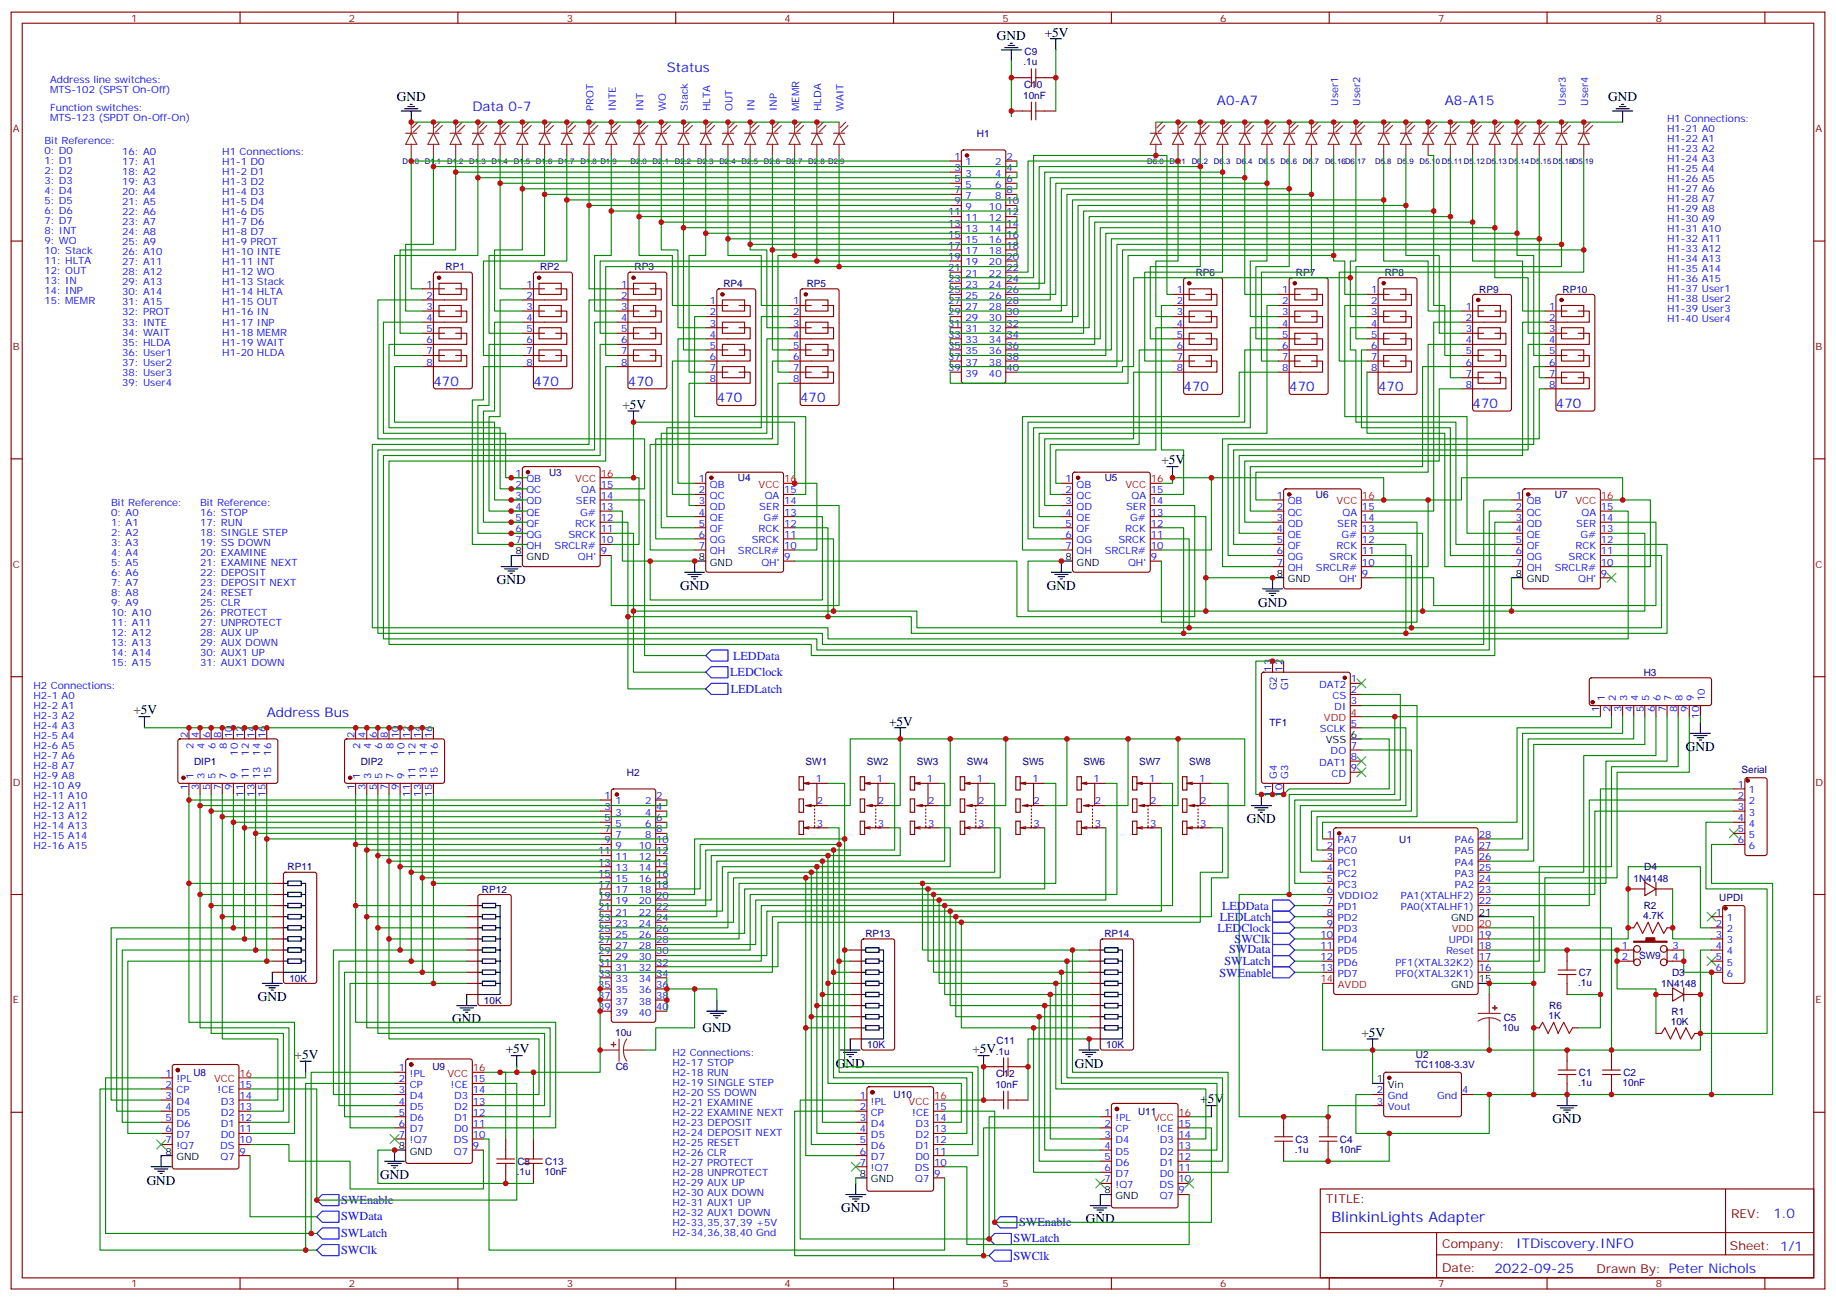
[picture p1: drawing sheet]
<svg xmlns="http://www.w3.org/2000/svg" width="583mm" height="413mm" viewBox="0 0 583 413" stroke-linecap="round" stroke-linejoin="round" font-family="sans-serif">
<defs><g id="words">
<text font-size="4.6" fill="#00f" x="422.6" y="388">BlinkinLights Adapter</text>
<g font-size="4.2">
<text x="331.6" y="11.6">+5V</text>
<text x="316.4" y="12.6">GND</text>
<text x="125.9" y="31.9">GND</text>
<text x="510.5" y="32">GND</text>
<text x="197.6" y="129.8">+5V</text>
<text x="368.7" y="147.4">+5V</text>
<text x="157.7" y="185.5">GND</text>
<text x="215.9" y="187.3">GND</text>
<text x="332.3" y="187.3">GND</text>
<text x="399.3" y="192.6">GND</text>
<text x="42.3" y="226.8">+5V</text>
<text x="282.2" y="230.3">+5V</text>
<text x="535.2" y="238.4">GND</text>
<text x="395.8" y="261.4">GND</text>
<text x="81.8" y="317.8">GND</text>
<text x="143.6" y="324.9">GND</text>
<text x="223" y="327.7">GND</text>
<text x="432.2" y="329.1">+5V</text>
<text x="160.5" y="334.4">+5V</text>
<text x="308.7" y="334.4">+5V</text>
<text x="93.5" y="336.2">+5V</text>
<text x="265.3" y="339">GND</text>
<text x="341.1" y="339">GND</text>
<text x="381" y="350.3">+5V</text>
<text x="492.8" y="356.6">GND</text>
<text x="46.6" y="376">GND</text>
<text x="120.6" y="374.3">GND</text>
<text x="267.1" y="384.8">GND</text>
<text x="344.7" y="388.4">GND</text>
</g>
<g font-size="4.2" fill="#00f">
<text x="211.7" y="22.9">Status</text>
<text x="149.9" y="35.2">Data 0-7</text>
<text x="386.3" y="33.5">A0-A7</text>
<text x="458.6" y="33.5">A8-A15</text>
<text x="137.6" y="122.4">470</text>
<text x="169.3" y="122.4">470</text>
<text x="199.3" y="122.4">470</text>
<text x="375.7" y="124.1">470</text>
<text x="409.2" y="124.1">470</text>
<text x="437.4" y="124.1">470</text>
<text x="227.5" y="127.7">470</text>
<text x="254" y="127.7">470</text>
<text x="467.4" y="129.4">470</text>
<text x="493.9" y="129.4">470</text>
<text x="84.7" y="227.5">Address Bus</text>
<text x="562.9" y="386.7">1.0</text>
<text x="481.3" y="396.3">ITDiscovery.INFO</text>
<text x="474.4" y="404.1">2022-09-25</text>
</g>
<g font-size="3.9" fill="#00f">
<text x="232.7" y="209.4">LEDData</text>
<text x="231.8" y="214.7">LEDClock</text>
<text x="231.9" y="220">LEDLatch</text>
<text x="387.2" y="292.3">LEDLatch</text>
<text x="387.9" y="288.8">LEDData</text>
<text x="386.5" y="295.9">LEDClock</text>
<text x="391.9" y="299.4">SWClk</text>
<text x="390.1" y="302.7">SWData</text>
<text x="387.1" y="310">SWEnable</text>
<text x="388.6" y="306.2">SWLatch</text>
<text x="108.3" y="382.2">SWEnable</text>
<text x="108.3" y="387.3">SWData</text>
<text x="323.5" y="389.3">SWEnable</text>
<text x="108.3" y="392.6">SWLatch</text>
<text x="321.7" y="394.4">SWLatch</text>
<text x="108.3" y="398.2">SWClk</text>
<text x="321.7" y="399.9">SWClk</text>
</g>
<g font-size="3.9" fill="#800">
<text x="420.9" y="382">TITLE:</text>
<text x="549.5" y="386.7">REV:</text>
<text x="457.8" y="396.2">Company:</text>
<text x="549.1" y="396.8">Sheet: 1/1</text>
<text x="457.8" y="403.9">Date:</text>
<text x="506.8" y="404">Drawn By: Peter Nichols</text>
</g>
<g font-size="3.2" fill="#800">
<text x="41.6" y="6.8">1</text>
<text x="110.8" y="6.8">2</text>
<text x="179.9" y="6.8">3</text>
<text x="249.1" y="6.8">4</text>
<text x="318.2" y="6.8">5</text>
<text x="387.3" y="6.8">6</text>
<text x="456.5" y="6.8">7</text>
<text x="525.6" y="6.8">8</text>
<text x="4.1" y="41.9">A</text>
<text x="576.3" y="41.9">A</text>
<text x="4.1" y="111.1">B</text>
<text x="576.3" y="111.1">B</text>
<text x="4.1" y="180.2">C</text>
<text x="576.3" y="180.2">C</text>
<text x="4.1" y="249.4">D</text>
<text x="576.3" y="249.4">D</text>
<text x="4.1" y="318.5">E</text>
<text x="576.3" y="318.5">E</text>
<text x="41.6" y="408.7">1</text>
<text x="110.8" y="408.7">2</text>
<text x="179.9" y="408.7">3</text>
<text x="249.1" y="408.7">4</text>
<text x="318.2" y="408.7">5</text>
<text x="387.3" y="408.7">6</text>
<text x="456.5" y="408.7">7</text>
<text x="525.6" y="408.7">8</text>
</g>
<g font-size="3.2" fill="#000080">
<text x="325.2" y="17.4">C9</text>
<text x="324.9" y="20.8">.1u</text>
<text x="325.1" y="28">C10</text>
<text x="324.8" y="31.4">10nF</text>
<text x="310.1" y="43.4">H1</text>
<text x="141.4" y="85.8">RP1</text>
<text x="171.4" y="85.8">RP2</text>
<text x="201.4" y="85.8">RP3</text>
<text x="379.6" y="87.6">RP6</text>
<text x="411.3" y="87.6">RP7</text>
<text x="439.5" y="87.6">RP8</text>
<text x="229.6" y="91.1">RP4</text>
<text x="256.1" y="91.1">RP5</text>
<text x="469.5" y="92.9">RP9</text>
<text x="496" y="92.9">RP10</text>
<text x="174.3" y="151">U3</text>
<text x="234.3" y="152.8">U4</text>
<text x="350.7" y="152.8">U5</text>
<text x="417.7" y="158.1">U6</text>
<text x="493.5" y="158.1">U7</text>
<text x="521.8" y="214.6">H3</text>
<text x="403" y="230.4">TF1</text>
<text x="61.6" y="242.8">DIP1</text>
<text x="114.5" y="242.8">DIP2</text>
<text x="255.7" y="242.8">SW1</text>
<text x="275.1" y="242.8">SW2</text>
<text x="291" y="242.8">SW3</text>
<text x="306.9" y="242.8">SW4</text>
<text x="324.5" y="242.8">SW5</text>
<text x="343.9" y="242.8">SW6</text>
<text x="361.6" y="242.8">SW7</text>
<text x="377.4" y="242.8">SW8</text>
<text x="552.8" y="245.5">Serial</text>
<text x="199" y="246.2">H2</text>
<text x="444.2" y="267.5">U1</text>
<text x="91.3" y="276.3">RP11</text>
<text x="518.5" y="279.8">1N4148</text>
<text x="521.9" y="276.3">D4</text>
<text x="153" y="283.4">RP12</text>
<text x="545.7" y="286.1">UPDI</text>
<text x="521.6" y="291.7">4.7K</text>
<text x="521.8" y="288.4">R2</text>
<text x="274.7" y="297.5">RP13</text>
<text x="350.5" y="297.5">RP14</text>
<text x="520.3" y="304.5">SW9</text>
<text x="91.9" y="311.6">10K</text>
<text x="501.2" y="309.8">C7</text>
<text x="530.7" y="309.8">D3</text>
<text x="500.9" y="313">.1u</text>
<text x="527.3" y="313.3">1N4148</text>
<text x="153.6" y="318.6">10K</text>
<text x="477.3" y="324">C5</text>
<text x="491.5" y="323.5">1K</text>
<text x="491.8" y="320.3">R6</text>
<text x="530.6" y="322.1">R1</text>
<text x="195.3" y="328.8">10u</text>
<text x="477" y="327.2">10u</text>
<text x="530.4" y="325.2">10K</text>
<text x="275.3" y="332.8">10K</text>
<text x="316.1" y="334.8">.1u</text>
<text x="316.4" y="331.4">C11</text>
<text x="351.2" y="332.8">10K</text>
<text x="449.4" y="335.8">U2</text>
<text x="61.4" y="341.6">U8</text>
<text x="137.2" y="339.8">U9</text>
<text x="195.4" y="339.8">C6</text>
<text x="316.2" y="342">C12</text>
<text x="449.2" y="339">TC1108-3.3V</text>
<text x="501.2" y="341.6">C1</text>
<text x="515.3" y="341.6">C2</text>
<text x="315.9" y="345.3">10nF</text>
<text x="500.9" y="344.7">.1u</text>
<text x="515.1" y="344.7">10nF</text>
<text x="283.6" y="348.6">U10</text>
<text x="361.3" y="353.9">U11</text>
<text x="411" y="365.9">.1u</text>
<text x="411.2" y="362.7">C3</text>
<text x="425.1" y="365.9">10nF</text>
<text x="425.3" y="362.7">C4</text>
<text x="164.2" y="369.8">C8</text>
<text x="173.1" y="369.8">C13</text>
<text x="164" y="372.9">.1u</text>
<text x="172.9" y="373.1">10nF</text>
</g>
<g font-size="3.2" fill="#00f">
<text x="15.9" y="26.4">Address line switches:</text>
<text x="15.9" y="29.6">MTS-102 (SPST On-Off)</text>
<text x="15.9" y="35.2">Function switches:</text>
<text x="188.4" y="35.3" transform="rotate(-90 188.4 35.3)">PROT</text>
<text x="195.4" y="35.3" transform="rotate(-90 195.4 35.3)">INTE</text>
<text x="204.3" y="35.3" transform="rotate(-90 204.3 35.3)">INT</text>
<text x="211.3" y="35.3" transform="rotate(-90 211.3 35.3)">WO</text>
<text x="218.4" y="35.3" transform="rotate(-90 218.4 35.3)">Stack</text>
<text x="225.4" y="35.3" transform="rotate(-90 225.4 35.3)">HLTA</text>
<text x="232.5" y="35.3" transform="rotate(-90 232.5 35.3)">OUT</text>
<text x="239.5" y="35.3" transform="rotate(-90 239.5 35.3)">IN</text>
<text x="246.6" y="35.3" transform="rotate(-90 246.6 35.3)">INP</text>
<text x="253.6" y="35.3" transform="rotate(-90 253.6 35.3)">MEMR</text>
<text x="260.7" y="35.3" transform="rotate(-90 260.7 35.3)">HLDA</text>
<text x="267.8" y="35.3" transform="rotate(-90 267.8 35.3)">WAIT</text>
<text x="424.7" y="33.5" transform="rotate(-90 424.7 33.5)">User1</text>
<text x="431.8" y="33.5" transform="rotate(-90 431.8 33.5)">User2</text>
<text x="497.1" y="33.5" transform="rotate(-90 497.1 33.5)">User3</text>
<text x="504.1" y="33.5" transform="rotate(-90 504.1 33.5)">User4</text>
<text x="15.9" y="38.4">MTS-123 (SPDT On-Off-On)</text>
<text x="529.2" y="38.8">H1 Connections:</text>
<text x="529.2" y="41.9">H1-21 A0</text>
<text x="14.1" y="45.8">Bit Reference:</text>
<text x="529.2" y="45.1">H1-22 A1</text>
<text x="14.1" y="49">0: D0</text>
<text x="14.1" y="52.2">1: D1</text>
<text x="38.8" y="49.4">16: A0</text>
<text x="38.8" y="52.5">17: A1</text>
<text x="70.6" y="49.4">H1 Connections:</text>
<text x="70.6" y="52.5">H1-1 D0</text>
<text x="303" y="50.8">1</text>
<text x="306.5" y="52.5">1</text>
<text x="315.9" y="52.5">2</text>
<text x="319.4" y="50.8">2</text>
<text x="529.2" y="48.3">H1-23 A2</text>
<text x="529.2" y="51.5">H1-24 A3</text>
<text x="14.1" y="55.4">2: D2</text>
<text x="14.1" y="58.5">3: D3</text>
<text x="38.8" y="55.7">18: A2</text>
<text x="38.8" y="58.9">19: A3</text>
<text x="70.6" y="55.7">H1-2 D1</text>
<text x="70.6" y="58.9">H1-3 D2</text>
<text x="303" y="54.3">3</text>
<text x="303" y="57.8">5</text>
<text x="306.5" y="56.1">3</text>
<text x="306.5" y="59.6">5</text>
<text x="315.9" y="59.6">6</text>
<text x="315.9" y="56.1">4</text>
<text x="319.4" y="57.8">6</text>
<text x="319.4" y="54.3">4</text>
<text x="529.2" y="54.6">H1-25 A4</text>
<text x="529.2" y="57.8">H1-26 A5</text>
<text x="14.1" y="61.7">4: D4</text>
<text x="14.1" y="64.9">5: D5</text>
<text x="38.8" y="62.1">20: A4</text>
<text x="38.8" y="65.2">21: A5</text>
<text x="70.6" y="62.1">H1-4 D3</text>
<text x="70.6" y="65.2">H1-5 D4</text>
<text x="303" y="61.3">7</text>
<text x="303" y="64.9">9</text>
<text x="306.5" y="63.1">7</text>
<text x="315.9" y="63.1">8</text>
<text x="319.4" y="64.9">10</text>
<text x="319.4" y="61.3">8</text>
<text x="529.2" y="61">H1-27 A6</text>
<text x="529.2" y="64.2">H1-28 A7</text>
<text x="14.1" y="68.1">6: D6</text>
<text x="14.1" y="71.2">7: D7</text>
<text x="38.8" y="68.4">22: A6</text>
<text x="38.8" y="71.6">23: A7</text>
<text x="70.6" y="68.4">H1-6 D5</text>
<text x="70.6" y="71.6">H1-7 D6</text>
<text x="300.9" y="68.4">11</text>
<text x="300.9" y="71.9">13</text>
<text x="306.5" y="66.6">9</text>
<text x="306.5" y="70.2">11</text>
<text x="313.9" y="70.2">12</text>
<text x="313.9" y="66.6">10</text>
<text x="319.4" y="71.9">14</text>
<text x="319.4" y="68.4">12</text>
<text x="529.2" y="67.3">H1-29 A8</text>
<text x="529.2" y="70.5">H1-30 A9</text>
<text x="14.1" y="74.4">8: INT</text>
<text x="14.1" y="77.6">9: WO</text>
<text x="38.8" y="74.8">24: A8</text>
<text x="38.8" y="77.9">25: A9</text>
<text x="70.6" y="74.8">H1-8 D7</text>
<text x="70.6" y="77.9">H1-9 PROT</text>
<text x="300.9" y="75.5">15</text>
<text x="306.5" y="73.7">13</text>
<text x="306.5" y="77.2">15</text>
<text x="313.9" y="77.2">16</text>
<text x="313.9" y="73.7">14</text>
<text x="319.4" y="75.5">16</text>
<text x="529.2" y="73.7">H1-31 A10</text>
<text x="529.2" y="76.9">H1-32 A11</text>
<text x="14.1" y="80.8">10: Stack</text>
<text x="14.1" y="83.9">11: HLTA</text>
<text x="38.8" y="81.1">26: A10</text>
<text x="70.6" y="81.1">H1-10 INTE</text>
<text x="300.9" y="79">17</text>
<text x="300.9" y="82.5">19</text>
<text x="306.5" y="80.8">17</text>
<text x="313.9" y="80.8">18</text>
<text x="319.4" y="82.5">20</text>
<text x="319.4" y="79">18</text>
<text x="529.2" y="80">H1-33 A12</text>
<text x="529.2" y="83.2">H1-34 A13</text>
<text x="14.1" y="87.1">12: OUT</text>
<text x="38.8" y="84.3">27: A11</text>
<text x="38.8" y="87.5">28: A12</text>
<text x="70.6" y="84.3">H1-11 INT</text>
<text x="70.6" y="87.5">H1-12 WO</text>
<text x="300.9" y="86">21</text>
<text x="300.9" y="89.6">23</text>
<text x="306.5" y="84.3">19</text>
<text x="306.5" y="87.8">21</text>
<text x="313.9" y="87.8">22</text>
<text x="313.9" y="84.3">20</text>
<text x="319.4" y="89.6">24</text>
<text x="319.4" y="86">22</text>
<text x="529.2" y="86.4">H1-35 A14</text>
<text x="529.2" y="89.6">H1-36 A15</text>
<text x="14.1" y="90.3">13: IN</text>
<text x="14.1" y="93.5">14: INP</text>
<text x="38.8" y="90.6">29: A13</text>
<text x="38.8" y="93.8">30: A14</text>
<text x="70.6" y="90.6">H1-13 Stack</text>
<text x="70.6" y="93.8">H1-14 HLTA</text>
<text x="135.4" y="91.3">1</text>
<text x="135.4" y="94.9">2</text>
<text x="167.1" y="91.3">1</text>
<text x="167.1" y="94.9">2</text>
<text x="197.1" y="91.3">1</text>
<text x="197.1" y="94.9">2</text>
<text x="300.9" y="93.1">25</text>
<text x="306.5" y="91.3">23</text>
<text x="306.5" y="94.9">25</text>
<text x="313.9" y="94.9">26</text>
<text x="313.9" y="91.3">24</text>
<text x="319.4" y="93.1">26</text>
<text x="373.5" y="93.1">1</text>
<text x="407" y="93.1">1</text>
<text x="435.3" y="93.1">1</text>
<text x="529.2" y="92.7">H1-37 User1</text>
<text x="529.2" y="95.9">H1-38 User2</text>
<text x="14.1" y="96.6">15: MEMR</text>
<text x="38.8" y="97">31: A15</text>
<text x="38.8" y="100.2">32: PROT</text>
<text x="70.6" y="97">H1-15 OUT</text>
<text x="70.6" y="100.2">H1-16 IN</text>
<text x="135.4" y="98.4">3</text>
<text x="135.4" y="101.9">4</text>
<text x="167.1" y="98.4">3</text>
<text x="167.1" y="101.9">4</text>
<text x="197.1" y="98.4">3</text>
<text x="197.1" y="101.9">4</text>
<text x="225.3" y="96.6">1</text>
<text x="225.3" y="100.2">2</text>
<text x="251.8" y="96.6">1</text>
<text x="251.8" y="100.2">2</text>
<text x="300.9" y="96.6">27</text>
<text x="300.9" y="100.2">29</text>
<text x="306.5" y="98.4">27</text>
<text x="306.5" y="101.9">29</text>
<text x="313.9" y="101.9">30</text>
<text x="313.9" y="98.4">28</text>
<text x="319.4" y="100.2">30</text>
<text x="319.4" y="96.6">28</text>
<text x="373.5" y="96.6">2</text>
<text x="373.5" y="100.2">3</text>
<text x="407" y="96.6">2</text>
<text x="407" y="100.2">3</text>
<text x="435.3" y="96.6">2</text>
<text x="435.3" y="100.2">3</text>
<text x="465.2" y="98.4">1</text>
<text x="465.2" y="101.9">2</text>
<text x="491.7" y="98.4">1</text>
<text x="491.7" y="101.9">2</text>
<text x="529.2" y="99.1">H1-39 User3</text>
<text x="38.8" y="103.3">33: INTE</text>
<text x="38.8" y="106.5">34: WAIT</text>
<text x="70.6" y="103.3">H1-17 INP</text>
<text x="70.6" y="106.5">H1-18 MEMR</text>
<text x="135.4" y="105.4">5</text>
<text x="167.1" y="105.4">5</text>
<text x="197.1" y="105.4">5</text>
<text x="225.3" y="103.7">3</text>
<text x="225.3" y="107.2">4</text>
<text x="251.8" y="103.7">3</text>
<text x="251.8" y="107.2">4</text>
<text x="300.9" y="103.7">31</text>
<text x="300.9" y="107.2">33</text>
<text x="306.5" y="105.4">31</text>
<text x="313.9" y="105.4">32</text>
<text x="319.4" y="107.2">34</text>
<text x="319.4" y="103.7">32</text>
<text x="373.5" y="103.7">4</text>
<text x="373.5" y="107.2">5</text>
<text x="407" y="103.7">4</text>
<text x="407" y="107.2">5</text>
<text x="435.3" y="103.7">4</text>
<text x="435.3" y="107.2">5</text>
<text x="465.2" y="105.4">3</text>
<text x="491.7" y="105.4">3</text>
<text x="529.2" y="102.3">H1-40 User4</text>
<text x="38.8" y="109.7">35: HLDA</text>
<text x="38.8" y="112.9">36: User1</text>
<text x="70.6" y="109.7">H1-19 WAIT</text>
<text x="70.6" y="112.9">H1-20 HLDA</text>
<text x="135.4" y="109">6</text>
<text x="135.4" y="112.5">7</text>
<text x="167.1" y="109">6</text>
<text x="167.1" y="112.5">7</text>
<text x="197.1" y="109">6</text>
<text x="197.1" y="112.5">7</text>
<text x="225.3" y="110.7">5</text>
<text x="251.8" y="110.7">5</text>
<text x="300.9" y="110.7">35</text>
<text x="306.5" y="109">33</text>
<text x="306.5" y="112.5">35</text>
<text x="313.9" y="112.5">36</text>
<text x="313.9" y="109">34</text>
<text x="319.4" y="110.7">36</text>
<text x="373.5" y="110.7">6</text>
<text x="407" y="110.7">6</text>
<text x="435.3" y="110.7">6</text>
<text x="465.2" y="109">4</text>
<text x="465.2" y="112.5">5</text>
<text x="491.7" y="109">4</text>
<text x="491.7" y="112.5">5</text>
<text x="38.8" y="116">37: User2</text>
<text x="38.8" y="119.2">38: User3</text>
<text x="135.4" y="116">8</text>
<text x="167.1" y="116">8</text>
<text x="197.1" y="116">8</text>
<text x="225.3" y="114.3">6</text>
<text x="225.3" y="117.8">7</text>
<text x="251.8" y="114.3">6</text>
<text x="251.8" y="117.8">7</text>
<text x="300.9" y="114.3">37</text>
<text x="300.9" y="117.8">39</text>
<text x="306.5" y="116">37</text>
<text x="306.5" y="119.6">39</text>
<text x="313.9" y="119.6">40</text>
<text x="313.9" y="116">38</text>
<text x="319.4" y="117.8">40</text>
<text x="319.4" y="114.3">38</text>
<text x="373.5" y="114.3">7</text>
<text x="373.5" y="117.8">8</text>
<text x="407" y="114.3">7</text>
<text x="407" y="117.8">8</text>
<text x="435.3" y="114.3">7</text>
<text x="435.3" y="117.8">8</text>
<text x="465.2" y="116">6</text>
<text x="465.2" y="119.6">7</text>
<text x="491.7" y="116">6</text>
<text x="491.7" y="119.6">7</text>
<text x="38.8" y="122.4">39: User4</text>
<text x="225.3" y="121.3">8</text>
<text x="251.8" y="121.3">8</text>
<text x="465.2" y="123.1">8</text>
<text x="491.7" y="123.1">8</text>
<text x="163.6" y="151.3">1</text>
<text x="163.6" y="154.8">2</text>
<text x="167.1" y="153.1">QB</text>
<text x="190.7" y="154.8">15</text>
<text x="221.8" y="153.1">1</text>
<text x="225.3" y="154.8">QB</text>
<text x="338.2" y="153.1">1</text>
<text x="341.7" y="154.8">QB</text>
<text x="35.3" y="160.5">Bit Reference:</text>
<text x="63.5" y="160.5">Bit Reference:</text>
<text x="163.6" y="158.4">3</text>
<text x="163.6" y="161.9">4</text>
<text x="167.1" y="156.6">QC</text>
<text x="167.1" y="160.1">QD</text>
<text x="182.8" y="160.1">SER</text>
<text x="184.5" y="156.6">QA</text>
<text x="190.7" y="161.9">13</text>
<text x="190.7" y="158.4">14</text>
<text x="221.8" y="156.6">2</text>
<text x="221.8" y="160.1">3</text>
<text x="225.3" y="158.4">QC</text>
<text x="225.3" y="161.9">QD</text>
<text x="241" y="161.9">SER</text>
<text x="242.7" y="158.4">QA</text>
<text x="248.9" y="160.1">14</text>
<text x="248.9" y="156.6">15</text>
<text x="338.2" y="156.6">2</text>
<text x="338.2" y="160.1">3</text>
<text x="341.7" y="158.4">QC</text>
<text x="341.7" y="161.9">QD</text>
<text x="357.4" y="161.9">SER</text>
<text x="359.2" y="158.4">QA</text>
<text x="365.3" y="160.1">14</text>
<text x="365.3" y="156.6">15</text>
<text x="405.3" y="158.4">1</text>
<text x="405.3" y="161.9">2</text>
<text x="408.8" y="160.1">QB</text>
<text x="432.3" y="161.9">15</text>
<text x="481.1" y="158.4">1</text>
<text x="481.1" y="161.9">2</text>
<text x="484.6" y="160.1">QB</text>
<text x="508.2" y="161.9">15</text>
<text x="35.3" y="163.7">0: A0</text>
<text x="35.3" y="166.8">1: A1</text>
<text x="63.5" y="163.7">16: STOP</text>
<text x="63.5" y="166.8">17: RUN</text>
<text x="163.6" y="165.4">5</text>
<text x="167.1" y="163.7">QE</text>
<text x="167.1" y="167.2">QF</text>
<text x="182.6" y="167.2">RCK</text>
<text x="184.1" y="163.7">G#</text>
<text x="190.7" y="165.4">12</text>
<text x="221.8" y="163.7">4</text>
<text x="221.8" y="167.2">5</text>
<text x="225.3" y="165.4">QE</text>
<text x="242.3" y="165.4">G#</text>
<text x="248.9" y="167.2">12</text>
<text x="248.9" y="163.7">13</text>
<text x="338.2" y="163.7">4</text>
<text x="338.2" y="167.2">5</text>
<text x="341.7" y="165.4">QE</text>
<text x="358.8" y="165.4">G#</text>
<text x="365.3" y="167.2">12</text>
<text x="365.3" y="163.7">13</text>
<text x="405.3" y="165.4">3</text>
<text x="408.8" y="163.7">QC</text>
<text x="408.8" y="167.2">QD</text>
<text x="424.5" y="167.2">SER</text>
<text x="426.2" y="163.7">QA</text>
<text x="432.3" y="165.4">14</text>
<text x="481.1" y="165.4">3</text>
<text x="484.6" y="163.7">QC</text>
<text x="484.6" y="167.2">QD</text>
<text x="500.3" y="167.2">SER</text>
<text x="502" y="163.7">QA</text>
<text x="508.2" y="165.4">14</text>
<text x="35.3" y="170">2: A2</text>
<text x="35.3" y="173.2">3: A3</text>
<text x="63.5" y="170">18: SINGLE STEP</text>
<text x="63.5" y="173.2">19: SS DOWN</text>
<text x="163.6" y="168.9">6</text>
<text x="163.6" y="172.5">7</text>
<text x="167.1" y="170.7">QG</text>
<text x="180.4" y="170.7">SRCK</text>
<text x="190.7" y="172.5">10</text>
<text x="190.7" y="168.9">11</text>
<text x="221.8" y="170.7">6</text>
<text x="225.3" y="168.9">QF</text>
<text x="225.3" y="172.5">QG</text>
<text x="238.6" y="172.5">SRCK</text>
<text x="240.8" y="168.9">RCK</text>
<text x="248.9" y="170.7">11</text>
<text x="338.2" y="170.7">6</text>
<text x="341.7" y="168.9">QF</text>
<text x="341.7" y="172.5">QG</text>
<text x="355" y="172.5">SRCK</text>
<text x="357.2" y="168.9">RCK</text>
<text x="365.3" y="170.7">11</text>
<text x="405.3" y="168.9">4</text>
<text x="405.3" y="172.5">5</text>
<text x="408.8" y="170.7">QE</text>
<text x="425.8" y="170.7">G#</text>
<text x="432.3" y="172.5">12</text>
<text x="432.3" y="168.9">13</text>
<text x="481.1" y="168.9">4</text>
<text x="481.1" y="172.5">5</text>
<text x="484.6" y="170.7">QE</text>
<text x="501.6" y="170.7">G#</text>
<text x="508.2" y="172.5">12</text>
<text x="508.2" y="168.9">13</text>
<text x="35.3" y="176.4">4: A4</text>
<text x="35.3" y="179.5">5: A5</text>
<text x="63.5" y="176.4">20: EXAMINE</text>
<text x="63.5" y="179.5">21: EXAMINE NEXT</text>
<text x="167.1" y="174.2">QH</text>
<text x="176" y="174.2">SRCLR#</text>
<text x="183.5" y="177.8">QH'</text>
<text x="190.7" y="176">9</text>
<text x="221.8" y="174.2">7</text>
<text x="225.3" y="176">QH</text>
<text x="234.2" y="176">SRCLR#</text>
<text x="241.7" y="179.5">QH'</text>
<text x="248.9" y="177.8">9</text>
<text x="248.9" y="174.2">10</text>
<text x="338.2" y="174.2">7</text>
<text x="341.7" y="176">QH</text>
<text x="350.7" y="176">SRCLR#</text>
<text x="358.1" y="179.5">QH'</text>
<text x="365.3" y="177.8">9</text>
<text x="365.3" y="174.2">10</text>
<text x="405.3" y="176">6</text>
<text x="405.3" y="179.5">7</text>
<text x="408.8" y="174.2">QF</text>
<text x="408.8" y="177.8">QG</text>
<text x="422.1" y="177.8">SRCK</text>
<text x="424.2" y="174.2">RCK</text>
<text x="432.3" y="179.5">10</text>
<text x="432.3" y="176">11</text>
<text x="481.1" y="176">6</text>
<text x="481.1" y="179.5">7</text>
<text x="484.6" y="174.2">QF</text>
<text x="484.6" y="177.8">QG</text>
<text x="497.9" y="177.8">SRCK</text>
<text x="500.1" y="174.2">RCK</text>
<text x="508.2" y="179.5">10</text>
<text x="508.2" y="176">11</text>
<text x="35.3" y="182.7">6: A6</text>
<text x="35.3" y="185.9">7: A7</text>
<text x="63.5" y="182.7">22: DEPOSIT</text>
<text x="63.5" y="185.9">23: DEPOSIT NEXT</text>
<text x="408.8" y="181.3">QH</text>
<text x="417.7" y="181.3">SRCLR#</text>
<text x="425.1" y="184.8">QH'</text>
<text x="432.3" y="183.1">9</text>
<text x="484.6" y="181.3">QH</text>
<text x="493.5" y="181.3">SRCLR#</text>
<text x="501" y="184.8">QH'</text>
<text x="508.2" y="183.1">9</text>
<text x="35.3" y="189.1">8: A8</text>
<text x="63.5" y="189.1">24: RESET</text>
<text x="35.3" y="192.2">9: A9</text>
<text x="35.3" y="195.4">10: A10</text>
<text x="63.5" y="192.2">25: CLR</text>
<text x="63.5" y="195.4">26: PROTECT</text>
<text x="35.3" y="198.6">11: A11</text>
<text x="35.3" y="201.8">12: A12</text>
<text x="63.5" y="198.6">27: UNPROTECT</text>
<text x="63.5" y="201.8">28: AUX UP</text>
<text x="35.3" y="204.9">13: A13</text>
<text x="35.3" y="208.1">14: A14</text>
<text x="63.5" y="204.9">29: AUX DOWN</text>
<text x="63.5" y="208.1">30: AUX1 UP</text>
<text x="35.3" y="211.3">15: A15</text>
<text x="63.5" y="211.3">31: AUX1 DOWN</text>
<text x="403.6" y="213.2" transform="rotate(-90 403.6 213.2)">13</text>
<text x="407.1" y="213.2" transform="rotate(-90 407.1 213.2)">12</text>
<text x="10.6" y="218.7">H2 Connections:</text>
<text x="10.6" y="221.9">H2-1 A0</text>
<text x="405.3" y="219.2" transform="rotate(-90 405.3 219.2)">G2</text>
<text x="408.9" y="219.2" transform="rotate(-90 408.9 219.2)">G1</text>
<text x="418.7" y="218.3">DAT2</text>
<text x="422.9" y="221.9">CS</text>
<text x="428.8" y="216.6">1</text>
<text x="428.8" y="220.1">2</text>
<text x="10.6" y="225">H2-2 A1</text>
<text x="423.5" y="225.4">DI</text>
<text x="428.8" y="223.6">3</text>
<text x="507.6" y="226.2" transform="rotate(-90 507.6 226.2)">1</text>
<text x="509.4" y="222.7" transform="rotate(-90 509.4 222.7)">1</text>
<text x="511.2" y="226.2" transform="rotate(-90 511.2 226.2)">2</text>
<text x="512.9" y="222.7" transform="rotate(-90 512.9 222.7)">2</text>
<text x="514.7" y="226.2" transform="rotate(-90 514.7 226.2)">3</text>
<text x="516.5" y="222.7" transform="rotate(-90 516.5 222.7)">3</text>
<text x="518.2" y="226.2" transform="rotate(-90 518.2 226.2)">4</text>
<text x="520" y="222.7" transform="rotate(-90 520 222.7)">4</text>
<text x="521.8" y="226.2" transform="rotate(-90 521.8 226.2)">5</text>
<text x="523.5" y="222.7" transform="rotate(-90 523.5 222.7)">5</text>
<text x="525.3" y="226.2" transform="rotate(-90 525.3 226.2)">6</text>
<text x="527" y="222.7" transform="rotate(-90 527 222.7)">6</text>
<text x="528.8" y="226.2" transform="rotate(-90 528.8 226.2)">7</text>
<text x="530.6" y="222.7" transform="rotate(-90 530.6 222.7)">7</text>
<text x="532.3" y="226.2" transform="rotate(-90 532.3 226.2)">8</text>
<text x="534.1" y="222.7" transform="rotate(-90 534.1 222.7)">8</text>
<text x="535.9" y="226.2" transform="rotate(-90 535.9 226.2)">9</text>
<text x="537.6" y="222.7" transform="rotate(-90 537.6 222.7)">9</text>
<text x="541.2" y="222.7" transform="rotate(-90 541.2 222.7)">10</text>
<text x="10.6" y="228.2">H2-3 A2</text>
<text x="10.6" y="231.4">H2-4 A3</text>
<text x="419" y="232.4">SCLK</text>
<text x="428.8" y="230.7">5</text>
<text x="539.4" y="228.2" transform="rotate(-90 539.4 228.2)">10</text>
<text x="10.6" y="234.6">H2-5 A4</text>
<text x="10.6" y="237.7">H2-6 A5</text>
<text x="59.6" y="234.4" transform="rotate(-90 59.6 234.4)">2</text>
<text x="61.4" y="237.9" transform="rotate(-90 61.4 237.9)">2</text>
<text x="63.1" y="234.4" transform="rotate(-90 63.1 234.4)">4</text>
<text x="64.9" y="237.9" transform="rotate(-90 64.9 237.9)">4</text>
<text x="66.7" y="234.4" transform="rotate(-90 66.7 234.4)">6</text>
<text x="68.4" y="237.9" transform="rotate(-90 68.4 237.9)">6</text>
<text x="70.2" y="234.4" transform="rotate(-90 70.2 234.4)">8</text>
<text x="72" y="237.9" transform="rotate(-90 72 237.9)">8</text>
<text x="73.7" y="234.4" transform="rotate(-90 73.7 234.4)">10</text>
<text x="75.5" y="239.9" transform="rotate(-90 75.5 239.9)">10</text>
<text x="77.3" y="234.4" transform="rotate(-90 77.3 234.4)">12</text>
<text x="79" y="239.9" transform="rotate(-90 79 239.9)">12</text>
<text x="80.8" y="234.4" transform="rotate(-90 80.8 234.4)">14</text>
<text x="82.5" y="239.9" transform="rotate(-90 82.5 239.9)">14</text>
<text x="84.3" y="234.4" transform="rotate(-90 84.3 234.4)">16</text>
<text x="86.1" y="239.9" transform="rotate(-90 86.1 239.9)">16</text>
<text x="112.5" y="234.4" transform="rotate(-90 112.5 234.4)">2</text>
<text x="114.3" y="237.9" transform="rotate(-90 114.3 237.9)">2</text>
<text x="116.1" y="234.4" transform="rotate(-90 116.1 234.4)">4</text>
<text x="117.8" y="237.9" transform="rotate(-90 117.8 237.9)">4</text>
<text x="119.6" y="234.4" transform="rotate(-90 119.6 234.4)">6</text>
<text x="121.4" y="237.9" transform="rotate(-90 121.4 237.9)">6</text>
<text x="123.1" y="234.4" transform="rotate(-90 123.1 234.4)">8</text>
<text x="124.9" y="237.9" transform="rotate(-90 124.9 237.9)">8</text>
<text x="126.6" y="234.4" transform="rotate(-90 126.6 234.4)">10</text>
<text x="128.4" y="239.9" transform="rotate(-90 128.4 239.9)">10</text>
<text x="130.2" y="234.4" transform="rotate(-90 130.2 234.4)">12</text>
<text x="131.9" y="239.9" transform="rotate(-90 131.9 239.9)">12</text>
<text x="133.7" y="234.4" transform="rotate(-90 133.7 234.4)">14</text>
<text x="135.5" y="239.9" transform="rotate(-90 135.5 239.9)">14</text>
<text x="137.2" y="234.4" transform="rotate(-90 137.2 234.4)">16</text>
<text x="139" y="239.9" transform="rotate(-90 139 239.9)">16</text>
<text x="422.4" y="239.5">DO</text>
<text x="428.8" y="237.7">7</text>
<text x="10.6" y="240.9">H2-7 A6</text>
<text x="10.6" y="244.1">H2-8 A7</text>
<text x="418.7" y="243">DAT1</text>
<text x="428.8" y="241.3">8</text>
<text x="428.8" y="244.8">9</text>
<text x="10.6" y="247.3">H2-9 A8</text>
<text x="10.6" y="250.4">H2-10 A9</text>
<text x="59.6" y="250.9" transform="rotate(-90 59.6 250.9)">1</text>
<text x="61.4" y="247.4" transform="rotate(-90 61.4 247.4)">1</text>
<text x="63.1" y="250.9" transform="rotate(-90 63.1 250.9)">3</text>
<text x="64.9" y="247.4" transform="rotate(-90 64.9 247.4)">3</text>
<text x="66.7" y="250.9" transform="rotate(-90 66.7 250.9)">5</text>
<text x="68.4" y="247.4" transform="rotate(-90 68.4 247.4)">5</text>
<text x="70.2" y="250.9" transform="rotate(-90 70.2 250.9)">7</text>
<text x="72" y="247.4" transform="rotate(-90 72 247.4)">7</text>
<text x="73.7" y="250.9" transform="rotate(-90 73.7 250.9)">9</text>
<text x="75.5" y="247.4" transform="rotate(-90 75.5 247.4)">9</text>
<text x="79" y="247.4" transform="rotate(-90 79 247.4)">11</text>
<text x="82.5" y="247.4" transform="rotate(-90 82.5 247.4)">13</text>
<text x="86.1" y="247.4" transform="rotate(-90 86.1 247.4)">15</text>
<text x="112.5" y="250.9" transform="rotate(-90 112.5 250.9)">1</text>
<text x="114.3" y="247.4" transform="rotate(-90 114.3 247.4)">1</text>
<text x="116.1" y="250.9" transform="rotate(-90 116.1 250.9)">3</text>
<text x="117.8" y="247.4" transform="rotate(-90 117.8 247.4)">3</text>
<text x="119.6" y="250.9" transform="rotate(-90 119.6 250.9)">5</text>
<text x="121.4" y="247.4" transform="rotate(-90 121.4 247.4)">5</text>
<text x="123.1" y="250.9" transform="rotate(-90 123.1 250.9)">7</text>
<text x="124.9" y="247.4" transform="rotate(-90 124.9 247.4)">7</text>
<text x="126.6" y="250.9" transform="rotate(-90 126.6 250.9)">9</text>
<text x="128.4" y="247.4" transform="rotate(-90 128.4 247.4)">9</text>
<text x="131.9" y="247.4" transform="rotate(-90 131.9 247.4)">11</text>
<text x="135.5" y="247.4" transform="rotate(-90 135.5 247.4)">13</text>
<text x="139" y="247.4" transform="rotate(-90 139 247.4)">15</text>
<text x="258.9" y="248.3">1</text>
<text x="278.3" y="248.3">1</text>
<text x="294.2" y="248.3">1</text>
<text x="310.1" y="248.3">1</text>
<text x="327.7" y="248.3">1</text>
<text x="347.1" y="248.3">1</text>
<text x="364.8" y="248.3">1</text>
<text x="380.6" y="248.3">1</text>
<text x="405.3" y="247.4" transform="rotate(-90 405.3 247.4)">G4</text>
<text x="408.9" y="247.4" transform="rotate(-90 408.9 247.4)">G3</text>
<text x="422.7" y="246.6">CD</text>
<text x="551.7" y="250.1">1</text>
<text x="555.2" y="251.8">1</text>
<text x="10.6" y="253.6">H2-11 A10</text>
<text x="10.6" y="256.8">H2-12 A11</text>
<text x="77.3" y="252.9" transform="rotate(-90 77.3 252.9)">11</text>
<text x="80.8" y="252.9" transform="rotate(-90 80.8 252.9)">13</text>
<text x="84.3" y="252.9" transform="rotate(-90 84.3 252.9)">15</text>
<text x="130.2" y="252.9" transform="rotate(-90 130.2 252.9)">11</text>
<text x="133.7" y="252.9" transform="rotate(-90 133.7 252.9)">13</text>
<text x="137.2" y="252.9" transform="rotate(-90 137.2 252.9)">15</text>
<text x="191.8" y="253.6">1</text>
<text x="191.8" y="257.1">3</text>
<text x="195.3" y="255.4">1</text>
<text x="204.8" y="255.4">2</text>
<text x="208.3" y="257.1">4</text>
<text x="208.3" y="253.6">2</text>
<text x="259.3" y="255.4">2</text>
<text x="278.7" y="255.4">2</text>
<text x="294.6" y="255.4">2</text>
<text x="310.4" y="255.4">2</text>
<text x="328.1" y="255.4">2</text>
<text x="347.5" y="255.4">2</text>
<text x="365.1" y="255.4">2</text>
<text x="381" y="255.4">2</text>
<text x="403.6" y="252.9" transform="rotate(-90 403.6 252.9)">11</text>
<text x="407.1" y="252.9" transform="rotate(-90 407.1 252.9)">10</text>
<text x="551.7" y="253.6">2</text>
<text x="551.7" y="257.1">3</text>
<text x="555.2" y="255.4">2</text>
<text x="10.6" y="260">H2-13 A12</text>
<text x="10.6" y="263.1">H2-14 A13</text>
<text x="191.8" y="260.7">5</text>
<text x="195.3" y="258.9">3</text>
<text x="195.3" y="262.4">5</text>
<text x="204.8" y="262.4">6</text>
<text x="204.8" y="258.9">4</text>
<text x="208.3" y="260.7">6</text>
<text x="259.3" y="262.4">3</text>
<text x="278.7" y="262.4">3</text>
<text x="294.6" y="262.4">3</text>
<text x="310.4" y="262.4">3</text>
<text x="328.1" y="262.4">3</text>
<text x="347.5" y="262.4">3</text>
<text x="365.1" y="262.4">3</text>
<text x="381" y="262.4">3</text>
<text x="551.7" y="260.7">4</text>
<text x="555.2" y="258.9">3</text>
<text x="555.2" y="262.4">4</text>
<text x="10.6" y="266.3">H2-15 A14</text>
<text x="10.6" y="269.5">H2-16 A15</text>
<text x="191.8" y="264.2">7</text>
<text x="191.8" y="267.7">9</text>
<text x="195.3" y="266">7</text>
<text x="195.3" y="269.5">9</text>
<text x="202.8" y="269.5">10</text>
<text x="204.8" y="266">8</text>
<text x="208.3" y="267.7">10</text>
<text x="208.3" y="264.2">8</text>
<text x="421.1" y="269.5">2</text>
<text x="421.1" y="266">1</text>
<text x="424.6" y="267.7">PA7</text>
<text x="461.8" y="267.7">PA6</text>
<text x="469.4" y="266">28</text>
<text x="469.4" y="269.5">27</text>
<text x="551.7" y="264.2">5</text>
<text x="551.7" y="267.7">6</text>
<text x="555.2" y="266">5</text>
<text x="555.2" y="269.5">6</text>
<text x="189.8" y="271.3">11</text>
<text x="189.8" y="274.8">13</text>
<text x="195.3" y="273">11</text>
<text x="202.8" y="273">12</text>
<text x="208.3" y="274.8">14</text>
<text x="208.3" y="271.3">12</text>
<text x="421.1" y="273">3</text>
<text x="424.6" y="274.8">PC1</text>
<text x="424.6" y="271.3">PC0</text>
<text x="461.8" y="271.3">PA5</text>
<text x="461.8" y="274.8">PA4</text>
<text x="469.4" y="273">26</text>
<text x="189.8" y="278.3">15</text>
<text x="189.8" y="281.8">17</text>
<text x="195.3" y="276.5">13</text>
<text x="195.3" y="280.1">15</text>
<text x="202.8" y="280.1">16</text>
<text x="202.8" y="276.5">14</text>
<text x="208.3" y="281.8">18</text>
<text x="208.3" y="278.3">16</text>
<text x="421.1" y="280.1">5</text>
<text x="421.1" y="276.5">4</text>
<text x="424.6" y="281.8">PC3</text>
<text x="424.6" y="278.3">PC2</text>
<text x="461.8" y="278.3">PA3</text>
<text x="461.8" y="281.8">PA2</text>
<text x="469.4" y="276.5">25</text>
<text x="469.4" y="280.1">24</text>
<text x="189.8" y="285.4">19</text>
<text x="195.3" y="283.6">17</text>
<text x="195.3" y="287.1">19</text>
<text x="202.8" y="287.1">20</text>
<text x="202.8" y="283.6">18</text>
<text x="208.3" y="285.4">20</text>
<text x="421.1" y="287.1">7</text>
<text x="421.1" y="283.6">6</text>
<text x="424.6" y="285.4">VDDIO2</text>
<text x="444.6" y="285.4">PA1(XTALHF2)</text>
<text x="469.4" y="283.6">23</text>
<text x="469.4" y="287.1">22</text>
<text x="189.8" y="288.9">21</text>
<text x="189.8" y="292.4">23</text>
<text x="195.3" y="290.7">21</text>
<text x="202.8" y="290.7">22</text>
<text x="208.3" y="292.4">24</text>
<text x="208.3" y="288.9">22</text>
<text x="421.1" y="290.7">8</text>
<text x="424.6" y="292.4">PD2</text>
<text x="424.6" y="288.9">PD1</text>
<text x="444.6" y="288.9">PA0(XTALHF1)</text>
<text x="544.6" y="290.7">1</text>
<text x="548.1" y="292.4">1</text>
<text x="189.8" y="295.9">25</text>
<text x="189.8" y="299.5">27</text>
<text x="195.3" y="294.2">23</text>
<text x="195.3" y="297.7">25</text>
<text x="202.8" y="297.7">26</text>
<text x="202.8" y="294.2">24</text>
<text x="208.3" y="299.5">28</text>
<text x="208.3" y="295.9">26</text>
<text x="419.1" y="297.7">10</text>
<text x="421.1" y="294.2">9</text>
<text x="424.6" y="299.5">PD4</text>
<text x="424.6" y="295.9">PD3</text>
<text x="459.9" y="299.5">UPDI</text>
<text x="469.4" y="297.7">19</text>
<text x="544.6" y="294.2">2</text>
<text x="544.6" y="297.7">3</text>
<text x="548.1" y="295.9">2</text>
<text x="548.1" y="299.5">3</text>
<text x="189.8" y="303">29</text>
<text x="195.3" y="301.2">27</text>
<text x="195.3" y="304.8">29</text>
<text x="202.8" y="304.8">30</text>
<text x="202.8" y="301.2">28</text>
<text x="208.3" y="303">30</text>
<text x="419.1" y="304.8">12</text>
<text x="419.1" y="301.2">11</text>
<text x="424.6" y="303">PD5</text>
<text x="459" y="303">Reset</text>
<text x="469.4" y="301.2">18</text>
<text x="469.4" y="304.8">17</text>
<text x="514.8" y="301.2">1</text>
<text x="514.8" y="304.8">2</text>
<text x="530.9" y="301.2">3</text>
<text x="530.9" y="304.8">4</text>
<text x="544.6" y="301.2">4</text>
<text x="544.6" y="304.8">5</text>
<text x="548.1" y="303">4</text>
<text x="189.8" y="306.5">31</text>
<text x="189.8" y="310.1">33</text>
<text x="195.3" y="308.3">31</text>
<text x="195.3" y="311.8">33</text>
<text x="202.8" y="311.8">34</text>
<text x="202.8" y="308.3">32</text>
<text x="208.3" y="310.1">34</text>
<text x="208.3" y="306.5">32</text>
<text x="419.1" y="308.3">13</text>
<text x="424.6" y="310.1">PD7</text>
<text x="424.6" y="306.5">PD6</text>
<text x="442.9" y="306.5">PF1(XTAL32K2)</text>
<text x="442.9" y="310.1">PF0(XTAL32K1)</text>
<text x="469.4" y="308.3">16</text>
<text x="544.6" y="308.3">6</text>
<text x="548.1" y="306.5">5</text>
<text x="548.1" y="310.1">6</text>
<text x="189.8" y="313.6">35</text>
<text x="189.8" y="317.1">37</text>
<text x="195.3" y="315.3">35</text>
<text x="202.8" y="315.3">36</text>
<text x="208.3" y="317.1">38</text>
<text x="208.3" y="313.6">36</text>
<text x="189.8" y="320.6">39</text>
<text x="195.3" y="318.9">37</text>
<text x="195.3" y="322.4">39</text>
<text x="202.8" y="322.4">40</text>
<text x="202.8" y="318.9">38</text>
<text x="208.3" y="320.6">40</text>
<text x="213.4" y="335.1">H2 Connections:</text>
<text x="52.5" y="341.8">1</text>
<text x="126.6" y="340">1</text>
<text x="130.1" y="341.8">!PL</text>
<text x="213.4" y="338.3">H2-17 STOP</text>
<text x="213.4" y="341.5">H2-18 RUN</text>
<text x="52.5" y="345.3">2</text>
<text x="56" y="343.6">!PL</text>
<text x="56" y="347.1">CP</text>
<text x="69.1" y="347.1">!CE</text>
<text x="76" y="345.3">15</text>
<text x="126.6" y="343.6">2</text>
<text x="126.6" y="347.1">3</text>
<text x="130.1" y="345.3">CP</text>
<text x="143.2" y="345.3">!CE</text>
<text x="150.1" y="347.1">14</text>
<text x="150.1" y="343.6">15</text>
<text x="213.4" y="344.6">H2-19 SINGLE STEP</text>
<text x="213.4" y="347.8">H2-20 SS DOWN</text>
<text x="437" y="347.1">2</text>
<text x="464.1" y="347.1">4</text>
<text x="52.5" y="348.9">3</text>
<text x="52.5" y="352.4">4</text>
<text x="56" y="350.6">D4</text>
<text x="70.1" y="350.6">D3</text>
<text x="76" y="352.4">13</text>
<text x="76" y="348.9">14</text>
<text x="126.6" y="350.6">4</text>
<text x="130.1" y="348.9">D4</text>
<text x="130.1" y="352.4">D5</text>
<text x="144.2" y="352.4">D2</text>
<text x="144.2" y="348.9">D3</text>
<text x="150.1" y="350.6">13</text>
<text x="213.4" y="351">H2-21 EXAMINE</text>
<text x="273" y="348.9">1</text>
<text x="273" y="352.4">2</text>
<text x="276.5" y="350.6">!PL</text>
<text x="296.5" y="352.4">15</text>
<text x="437" y="350.6">3</text>
<text x="440.5" y="348.9">Gnd</text>
<text x="440.5" y="352.4">Vout</text>
<text x="456.2" y="348.9">Gnd</text>
<text x="52.5" y="355.9">5</text>
<text x="52.5" y="359.4">6</text>
<text x="56" y="354.2">D5</text>
<text x="56" y="357.7">D6</text>
<text x="70.1" y="357.7">D1</text>
<text x="70.1" y="354.2">D2</text>
<text x="76" y="359.4">11</text>
<text x="76" y="355.9">12</text>
<text x="126.6" y="354.2">5</text>
<text x="126.6" y="357.7">6</text>
<text x="130.1" y="355.9">D6</text>
<text x="130.1" y="359.4">D7</text>
<text x="144.2" y="359.4">D0</text>
<text x="144.2" y="355.9">D1</text>
<text x="150.1" y="357.7">11</text>
<text x="150.1" y="354.2">12</text>
<text x="213.4" y="354.2">H2-22 EXAMINE NEXT</text>
<text x="213.4" y="357.3">H2-23 DEPOSIT</text>
<text x="273" y="355.9">3</text>
<text x="273" y="359.4">4</text>
<text x="276.5" y="354.2">CP</text>
<text x="276.5" y="357.7">D4</text>
<text x="289.6" y="354.2">!CE</text>
<text x="290.6" y="357.7">D3</text>
<text x="296.5" y="359.4">13</text>
<text x="296.5" y="355.9">14</text>
<text x="350.6" y="354.2">1</text>
<text x="350.6" y="357.7">2</text>
<text x="354.1" y="355.9">!PL</text>
<text x="354.1" y="359.4">CP</text>
<text x="367.2" y="359.4">!CE</text>
<text x="374.1" y="357.7">15</text>
<text x="52.5" y="363">7</text>
<text x="56" y="361.2">D7</text>
<text x="56" y="364.7">!Q7</text>
<text x="69.9" y="364.7">DS</text>
<text x="70.1" y="361.2">D0</text>
<text x="76" y="363">10</text>
<text x="126.6" y="361.2">7</text>
<text x="130.1" y="363">!Q7</text>
<text x="144" y="363">DS</text>
<text x="150.1" y="364.7">9</text>
<text x="150.1" y="361.2">10</text>
<text x="213.4" y="360.5">H2-24 DEPOSIT NEXT</text>
<text x="213.4" y="363.7">H2-25 RESET</text>
<text x="273" y="363">5</text>
<text x="276.5" y="361.2">D5</text>
<text x="276.5" y="364.7">D6</text>
<text x="290.6" y="364.7">D1</text>
<text x="290.6" y="361.2">D2</text>
<text x="296.5" y="363">12</text>
<text x="350.6" y="361.2">3</text>
<text x="350.6" y="364.7">4</text>
<text x="354.1" y="363">D4</text>
<text x="368.2" y="363">D3</text>
<text x="374.1" y="364.7">13</text>
<text x="374.1" y="361.2">14</text>
<text x="70" y="368.3">Q7</text>
<text x="76" y="366.5">9</text>
<text x="144.1" y="366.5">Q7</text>
<text x="213.4" y="366.9">H2-26 CLR</text>
<text x="213.4" y="370">H2-27 PROTECT</text>
<text x="273" y="366.5">6</text>
<text x="273" y="370">7</text>
<text x="276.5" y="368.3">D7</text>
<text x="276.5" y="371.8">!Q7</text>
<text x="290.4" y="371.8">DS</text>
<text x="290.6" y="368.3">D0</text>
<text x="296.5" y="370">10</text>
<text x="296.5" y="366.5">11</text>
<text x="350.6" y="368.3">5</text>
<text x="350.6" y="371.8">6</text>
<text x="354.1" y="366.5">D5</text>
<text x="354.1" y="370">D6</text>
<text x="368.2" y="370">D1</text>
<text x="368.2" y="366.5">D2</text>
<text x="374.1" y="371.8">11</text>
<text x="374.1" y="368.3">12</text>
<text x="213.4" y="373.2">H2-28 UNPROTECT</text>
<text x="213.4" y="376.4">H2-29 AUX UP</text>
<text x="290.5" y="375.3">Q7</text>
<text x="296.5" y="373.6">9</text>
<text x="350.6" y="375.3">7</text>
<text x="354.1" y="373.6">D7</text>
<text x="354.1" y="377.1">!Q7</text>
<text x="368" y="377.1">DS</text>
<text x="368.2" y="373.6">D0</text>
<text x="374.1" y="375.3">10</text>
<text x="213.4" y="379.6">H2-30 AUX DOWN</text>
<text x="213.4" y="382.7">H2-31 AUX1 UP</text>
<text x="368.1" y="380.6">Q7</text>
<text x="374.1" y="378.8">9</text>
<text x="213.4" y="385.9">H2-32 AUX1 DOWN</text>
<text x="213.4" y="389.1">H2-33,35,37,39 +5V</text>
<text x="213.4" y="392.3">H2-34,36,38,40 Gnd</text>
</g>
<g font-size="3.2" fill="#f00">
<text x="182.6" y="153.1">VCC</text>
<text x="190.7" y="151.3">16</text>
<text x="240.8" y="154.8">VCC</text>
<text x="248.9" y="153.1">16</text>
<text x="357.2" y="154.8">VCC</text>
<text x="365.3" y="153.1">16</text>
<text x="424.2" y="160.1">VCC</text>
<text x="432.3" y="158.4">16</text>
<text x="500.1" y="160.1">VCC</text>
<text x="508.2" y="158.4">16</text>
<text x="428.8" y="227.2">4</text>
<text x="420.3" y="228.9">VDD</text>
<text x="460.8" y="295.9">VDD</text>
<text x="469.4" y="294.2">20</text>
<text x="419.1" y="311.8">14</text>
<text x="424.6" y="313.6">AVDD</text>
<text x="76" y="341.8">16</text>
<text x="142" y="341.8">VCC</text>
<text x="150.1" y="340">16</text>
<text x="67.9" y="343.6">VCC</text>
<text x="288.4" y="350.6">VCC</text>
<text x="296.5" y="348.9">16</text>
<text x="366" y="355.9">VCC</text>
<text x="374.1" y="354.2">16</text>
</g>
<g font-size="3.2">
<text x="163.6" y="176">8</text>
<text x="167.1" y="177.8">GND</text>
<text x="221.8" y="177.8">8</text>
<text x="225.3" y="179.5">GND</text>
<text x="338.2" y="177.8">8</text>
<text x="341.7" y="179.5">GND</text>
<text x="405.3" y="183.1">8</text>
<text x="408.8" y="184.8">GND</text>
<text x="481.1" y="183.1">8</text>
<text x="484.6" y="184.8">GND</text>
<text x="420.8" y="236">VSS</text>
<text x="428.8" y="234.2">6</text>
<text x="460.6" y="292.4">GND</text>
<text x="469.4" y="290.7">21</text>
<text x="469.4" y="311.8">15</text>
<text x="460.6" y="313.6">GND</text>
<text x="437" y="343.6">1</text>
<text x="440.5" y="345.3">Vin</text>
<text x="126.6" y="364.7">8</text>
<text x="52.5" y="366.5">8</text>
<text x="56" y="368.3">GND</text>
<text x="130.1" y="366.5">GND</text>
<text x="273" y="373.6">8</text>
<text x="276.5" y="375.3">GND</text>
<text x="350.6" y="378.8">8</text>
<text x="354.1" y="380.6">GND</text>
</g>
<g font-size="2.5" fill="#000080">
<text x="127.8" y="52">D1.0</text>
<text x="134.8" y="52">D1.1</text>
<text x="141.9" y="52">D1.2</text>
<text x="149" y="52">D1.3</text>
<text x="156" y="52">D1.4</text>
<text x="163.1" y="52">D1.5</text>
<text x="170.1" y="52">D1.6</text>
<text x="177.2" y="52">D1.7</text>
<text x="184.2" y="52">D1.8 D1.9</text>
<text x="200.1" y="52">D2.0</text>
<text x="207.2" y="52">D2.1</text>
<text x="214.2" y="52">D2.2</text>
<text x="221.3" y="52">D2.3</text>
<text x="228.3" y="52">D2.4</text>
<text x="235.4" y="52">D2.5</text>
<text x="242.4" y="52">D2.6</text>
<text x="249.5" y="51.9">D2.7</text>
<text x="256.6" y="52">D2.8 D2.9</text>
<text x="364.2" y="52">D6.0</text>
<text x="371.2" y="52">D6.1</text>
<text x="378.3" y="52">D6.2</text>
<text x="385.3" y="52">D6.3</text>
<text x="392.4" y="52">D6.4</text>
<text x="399.4" y="52">D6.5</text>
<text x="406.5" y="52">D6.6</text>
<text x="413.5" y="52">D6.7</text>
<text x="420.6" y="52">D6.16D6.17</text>
<text x="436.5" y="52">D5.8</text>
<text x="443.5" y="52">D5.9</text>
<text x="450.6" y="52">D5.10 D5.11 D5.12 D5.13 D5.14 D5.15 D5.18D5.19</text>
</g>
</g></defs>
<g fill="none" stroke="#870000" stroke-width=".35">
<path d="M3.5 3.8h575.8v405.4h-575.8zM7.1 7.4h568.6v398.3h-568.6zM76.2 3.8v3.6M145.3 3.8v3.6M214.5 3.8v3.6M283.6 3.8v3.6M352.8 3.8v3.6M421.9 3.8v3.6M491.1 3.8v3.6M560.2 3.8v3.6M321 24.7h3.6M321 35.2h3.6"/>
<path d="M331.6 24.7h3.5M331.6 35.2h3.5M301.6 51.1h3.6M301.6 54.6h3.6M301.6 58.2h3.6M305.4 47.8l.5-.2h12.7l.5 .2 .2 .5v72.7l-.3 .5-.4 .2h-12.7l-.5-.3-.2-.4v-72.7zM319.3 51.1h3.5M319.3 54.6h3.5M319.3 58.2h3.5M3.5 76.5h3.6M301.6 61.7h3.6M301.6 65.2h3.6"/>
<path d="M301.6 68.8h3.6M301.6 72.3h3.6M301.6 75.8h3.6M301.6 79.3h3.6M319.3 61.7h3.5M319.3 65.2h3.5M319.3 68.8h3.5M319.3 72.3h3.5M319.3 75.8h3.5M319.3 79.3h3.5M575.7 76.5h3.6M134.1 91.7h7"/>
<path d="M134.1 98.7h7M137.8 86.6l.5-.2h10.9l.7 .4v35.9l-.4 .7h-11.2l-.7-.4v-35.9zM139.3 89.9h7.1v3.6h-7.1zM139.3 97h7.1v3.5h-7.1zM144.6 91.7h3.6v3.5h-14.1M144.6 98.7h3.6v3.6h-14.1M165.8 91.7h7.1M165.8 98.7h7.1M169.6 86.6l.4-.2h11l.6 .4 .1 35.9-.5 .7h-11.2l-.6-.4-.1-35.9zM171.1 89.9h7.1v3.6h-7.1zM171.1 97h7.1v3.5h-7.1zM176.4 91.7h3.5v3.5h-14.1"/>
<path d="M176.4 98.7h3.5v3.6h-14.1M195.8 91.7h7M195.8 98.7h7M199.6 86.6l.4-.2h11l.6 .4 .1 35.9-.5 .7h-11.2l-.6-.4-.1-35.9zM201.1 89.9h7v3.6h-7zM201.1 97h7v3.5h-7zM206.4 91.7h3.5v3.5h-14.1M206.4 98.7h3.5v3.6h-14.1M224 97h7.1M227.8 91.9l.4-.2h11l.6 .4 .1 35.9-.5 .7h-11.2l-.6-.4-.1-35.9zM229.3 95.2h7.1v3.5h-7.1zM234.6 97h3.5v3.5h-14.1"/>
<path d="M250.5 97h7M254.2 91.9l.5-.2h10.9l.7 .4v35.9l-.4 .7h-11.2l-.6-.4-.1-35.9zM255.8 95.2h7v3.5h-7zM261.1 97h3.5v3.5h-14.1M301.6 97h3.6M301.6 93.5h3.6M301.6 89.9h3.6M301.6 82.9h3.6M301.6 86.4h3.6M319.3 97h3.5M319.3 93.5h3.5M319.3 89.9h3.5"/>
<path d="M319.3 82.9h3.5M319.3 86.4h3.5M372.2 93.5h7M375.9 88.4l.5-.2h10.9l.7 .4 .1 35.9-.5 .6-11.2 .1-.6-.5-.1-35.8zM377.5 91.7h7v3.5h-7zM377.5 98.7h7v3.6h-7zM382.8 93.5h3.5v3.5h-14.1M405.7 93.5h7M409.5 88.4l.4-.2h11l.6 .4 .1 35.9-.5 .6-11.2 .1-.6-.5-.1-35.8zM411 91.7h7v3.5h-7zM411 98.7h7v3.6h-7zM416.3 93.5h3.5v3.5h-14.1"/>
<path d="M433.9 93.5h7.1M437.7 88.4l.4-.2h11l.6 .4 .1 35.9-.5 .6-11.2 .1-.6-.5-.1-35.8zM439.2 91.7h7.1v3.5h-7.1zM439.2 98.7h7.1v3.6h-7.1zM444.5 93.5h3.5v3.5h-14.1M463.9 98.7h7.1M467.7 93.7l.4-.2h11l.6 .4 .1 35.9-.5 .6-11.2 .1-.6-.5-.1-35.8zM469.2 97h7v3.5h-7zM474.5 98.7h3.5v3.6h-14.1M490.4 98.7h7M494.1 93.7l.5-.2h10.9l.7 .4v35.9l-.4 .6-11.2 .1-.7-.5v-35.8zM495.7 97h7v3.5h-7z"/>
<path d="M500.9 98.7h3.6v3.6h-14.1M134.1 105.8h7M134.1 112.9h7M139.3 104h7.1v3.6h-7.1zM139.3 111.1h7.1v3.5h-7.1zM144.6 105.8h3.6v3.5h-14.1M144.6 112.9h3.6v3.5h-14.1M165.8 105.8h7.1M165.8 112.9h7.1M171.1 104h7.1v3.6h-7.1zM171.1 111.1h7.1v3.5h-7.1zM176.4 105.8h3.5v3.5h-14.1"/>
<path d="M176.4 112.9h3.5v3.5h-14.1M195.8 105.8h7M195.8 112.9h7M201.1 104h7v3.6h-7zM201.1 111.1h7v3.5h-7zM206.4 105.8h3.5v3.5h-14.1M206.4 112.9h3.5v3.5h-14.1M224 118.1h7.1M224 111.1h7.1M224 104h7.1M229.3 102.3h7.1v3.5h-7.1zM229.3 109.3h7.1v3.6h-7.1z"/>
<path d="M229.3 116.4h7.1v3.5h-7.1zM234.6 104h3.5v3.6h-14.1M234.6 111.1h3.5v3.5h-14.1M234.6 118.1h3.5v3.6h-14.1M250.5 118.1h7M250.5 111.1h7M250.5 104h7M255.8 102.3h7v3.5h-7zM255.8 109.3h7v3.6h-7zM255.8 116.4h7v3.5h-7zM261.1 104h3.5v3.6h-14.1M261.1 111.1h3.5v3.5h-14.1"/>
<path d="M261.1 118.1h3.5v3.6h-14.1M301.6 118.1h3.6M301.6 114.6h3.6M301.6 111.1h3.6M301.6 107.6h3.6M301.6 104h3.6M301.6 100.5h3.6M319.3 118.1h3.5M319.3 114.6h3.5M319.3 111.1h3.5M319.3 107.6h3.5M319.3 104h3.5"/>
<path d="M319.3 100.5h3.5M372.2 114.6h7M372.2 107.6h7M372.2 100.5h7M377.5 105.8h7v3.5h-7zM377.5 112.9h7v3.5h-7zM382.8 100.5h3.5v3.5h-14.1M382.8 107.6h3.5v3.5h-14.1M382.8 114.6h3.5v3.5h-14.1M405.7 114.6h7M405.7 107.6h7M405.7 100.5h7"/>
<path d="M411 105.8h7v3.5h-7zM411 112.9h7v3.5h-7zM416.3 100.5h3.5v3.5h-14.1M416.3 107.6h3.5v3.5h-14.1M416.3 114.6h3.5v3.5h-14.1M433.9 114.6h7.1M433.9 107.6h7.1M433.9 100.5h7.1M439.2 105.8h7.1v3.5h-7.1zM439.2 112.9h7.1v3.5h-7.1zM444.5 100.5h3.5v3.5h-14.1M444.5 107.6h3.5v3.5h-14.1"/>
<path d="M444.5 114.6h3.5v3.5h-14.1M463.9 105.8h7.1M463.9 112.9h7.1M463.9 119.9h7.1M469.2 104h7v3.6h-7zM469.2 111.1h7v3.5h-7zM469.2 118.1h7v3.6h-7zM474.5 105.8h3.5v3.5h-14.1M474.5 112.9h3.5v3.5h-14.1M474.5 119.9h3.5v3.5h-14.1M490.4 105.8h7M490.4 112.9h7"/>
<path d="M490.4 119.9h7M495.7 104h7v3.6h-7zM495.7 111.1h7v3.5h-7zM495.7 118.1h7v3.6h-7zM500.9 105.8h3.6v3.5h-14.1M500.9 112.9h3.6v3.5h-14.1M500.9 119.9h3.6v3.5h-14.1M3.5 145.7h3.6M162.3 151.7h3.5M162.3 155.2h3.5M162.3 158.7h3.5M166 148.3l.5-.2h23.3l.5 .2 .2 .5v30.4l-.2 .5-.5 .2h-23.3l-.5-.3-.2-.4v-30.4z"/>
<path d="M190.5 155.2h3.5M190.5 158.7h3.5M220.5 153.4h3.5M220.5 157h3.5M224.2 150.1l.5-.2h23.3l.5 .2 .2 .5v30.3l-.2 .5-.5 .2h-23.3l-.5-.2-.2-.5v-30.3zM248.7 157h3.5M336.9 153.4h3.5M336.9 157h3.5M340.7 150.1l.4-.2h23.3l.5 .2 .2 .5v30.3l-.2 .5-.5 .2h-23.3l-.5-.2-.2-.5v-30.3zM365.1 157h3.6M403.9 158.7h3.6M407.7 155.4l.5-.2h23.2l.5 .2 .3 .5v30.3l-.3 .5-.5 .2h-23.2l-.5-.2-.2-.5v-30.3z"/>
<path d="M479.8 158.7h3.5M483.5 155.4l.5-.2h23.3l.5 .2 .2 .5v30.3l-.2 .5-.5 .2h-23.3l-.5-.2-.2-.5v-30.3zM575.7 145.7h3.6M162.3 162.2h3.5M162.3 165.8h3.5M162.3 169.3h3.5M162.3 172.8h3.5M190.5 162.2h3.5M190.5 165.8h3.5M190.5 169.3h3.5M190.5 172.8h3.5M190.5 176.4h3.5"/>
<path d="M220.5 160.5h3.5M220.5 164h3.5M220.5 167.5h3.5M220.5 171.1h3.5M220.5 174.6h3.5M248.7 160.5h3.5M248.7 164h3.5M248.7 167.5h3.5M248.7 171.1h3.5M248.7 174.6h3.5M248.7 178.1h3.5M336.9 160.5h3.5"/>
<path d="M336.9 164h3.5M336.9 167.5h3.5M336.9 171.1h3.5M336.9 174.6h3.5M365.1 160.5h3.6M365.1 164h3.6M365.1 167.5h3.6M365.1 171.1h3.6M365.1 174.6h3.6M365.1 178.1h3.6M403.9 162.2h3.6M403.9 165.8h3.6"/>
<path d="M403.9 169.3h3.6M403.9 172.8h3.6M403.9 176.4h3.6M403.9 179.9h3.6M432.2 162.2h3.5M432.2 165.8h3.5M432.2 169.3h3.5M432.2 172.8h3.5M432.2 176.4h3.5M432.2 179.9h3.5M479.8 162.2h3.5M479.8 165.8h3.5"/>
<path d="M479.8 169.3h3.5M479.8 172.8h3.5M479.8 176.4h3.5M479.8 179.9h3.5M508 162.2h3.5M508 165.8h3.5M508 169.3h3.5M508 172.8h3.5M508 176.4h3.5M508 179.9h3.5M432.2 183.4h3.5M508 183.4h3.5"/>
<path d="M3.5 214.8h3.6M400.6 213.6l.5-.2h26.8l.5 .2 .2 .5v33.9l-.2 .5-.5 .2h-26.8l-.5-.3-.2-.4v-33.9zM403.9 209.9v3.5M407.5 209.9v3.5M428.6 216.9h3.6M504.7 215.4l.5-.2h37.6l.5 .7v7.4l-.3 .5-.4 .2h-37.4l-.5-.3-.2-.4v-7.4zM575.7 214.8h3.6M56.7 234.8l.4-.2h30.7l.4 .7-.1 12.9-.6 .5-30.6-.1-.5-.6v-12.7zM60 231v3.6M63.5 231v3.6M67 231v3.6M70.6 231v3.6"/>
<path d="M74.1 231v3.6M77.6 231v3.6M81.1 231v3.6M84.7 231v3.6M109.6 234.8l.5-.2h30.6l.4 .7-.1 12.9-.6 .5-30.6-.1-.4-.6v-12.7zM112.9 231v3.6M116.4 231v3.6M119.9 231v3.6M123.5 231v3.6M127 231v3.6M130.5 231v3.6M134.1 231v3.6"/>
<path d="M137.6 231v3.6M428.6 220.5h3.6M428.6 224h3.6M428.6 231h3.6M428.6 238.1h3.6M508 224v3.5M511.5 224v3.5M515.1 224v3.5M518.6 224v3.5M522.1 224v3.5M525.6 224v3.5M529.2 224v3.5"/>
<path d="M532.7 224v3.5M536.2 224v3.5M539.8 224v3.5M60 248.7v3.5M63.5 248.7v3.5M67 248.7v3.5M70.6 248.7v3.5M74.1 248.7v3.5M77.6 248.7v3.5M81.1 248.7v3.5M84.7 248.7v3.5M112.9 248.7v3.5"/>
<path d="M116.4 248.7v3.5M119.9 248.7v3.5M123.5 248.7v3.5M127 248.7v3.5M130.5 248.7v3.5M134.1 248.7v3.5M137.6 248.7v3.5M190.5 254h3.5M190.5 257.5h3.5M194.3 250.6l.4-.2h12.7l.5 .2 .2 .5v72.7l-.2 .5-.5 .2h-12.7l-.5-.2-.2-.5v-72.7zM208.1 254h3.6M208.1 257.5h3.6"/>
<path d="M253.6 253.6h1.5v4.2h-1.5zM253.6 246.6h1.5v4.2h-1.5zM255.1 248.7h4.2v7M255.1 248.7l1.7 .3M255.8 255.7h2.8v.4M255.8 255.7l1.7 .4M256.8 248.3l-1.7 .4M257.5 255.7h5.3M257.5 255.4l-1.7 .3M258.6 256.8v.3M258.6 257.8v.4M258.6 258.9v.4"/>
<path d="M258.6 260v.3M259.3 248.7h3.5M273 253.6h1.5v4.2h-1.5zM273 246.6h1.5v4.2h-1.5zM274.5 248.7h4.2v7M274.5 248.7l1.7 .3M275.2 255.7h2.8v.4M275.2 255.7l1.7 .4M276.2 248.3l-1.7 .4M276.9 255.7h5.3M276.9 255.4l-1.7 .3M278 256.8v.3"/>
<path d="M278 257.8v.4M278 258.9v.4M278 260v.3M278.7 248.7h3.5M288.9 253.6h1.4v4.2h-1.4zM288.9 246.6h1.4v4.2h-1.4zM290.3 248.7h4.3v7M290.3 248.7l1.8 .3M291 255.7h2.9v.4M291 255.7l1.8 .4M292.1 248.3l-1.8 .4M292.8 255.7h5.3"/>
<path d="M292.8 255.4l-1.8 .3M293.9 256.8v.3M293.9 257.8v.4M293.9 258.9v.4M293.9 260v.3M294.6 248.7h3.5M304.8 253.6h1.4v4.2h-1.4zM304.8 246.6h1.4v4.2h-1.4zM306.2 248.7h4.2v7M306.2 248.7l1.8 .3M306.9 255.7h2.8v.4M306.9 255.7l1.8 .4"/>
<path d="M308 248.3l-1.8 .4M308.7 255.7h5.3M308.7 255.4l-1.8 .3M309.7 256.8v.3M309.7 257.8v.4M309.7 258.9v.4M309.7 260v.3M310.4 248.7h3.6M322.4 253.6h1.4v4.2h-1.4zM322.4 246.6h1.4v4.2h-1.4zM323.8 248.7h4.3v7M323.8 248.7l1.8 .3"/>
<path d="M324.6 255.7h2.8v.4M324.6 255.7l1.7 .4M325.6 248.3l-1.8 .4M326.3 255.7h5.3M326.3 255.4l-1.7 .3M327.4 256.8v.3M327.4 257.8v.4M327.4 258.9v.4M327.4 260v.3M328.1 248.7h3.5M341.8 253.6h1.5v4.2h-1.5zM341.8 246.6h1.5v4.2h-1.5z"/>
<path d="M343.3 248.7h4.2v7M343.3 248.7l1.7 .3M344 255.7h2.8v.4M344 255.7l1.7 .4M345 248.3l-1.7 .4M345.7 255.7h5.3M345.7 255.4l-1.7 .3M346.8 256.8v.3M346.8 257.8v.4M346.8 258.9v.4M346.8 260v.3M347.5 248.7h3.5"/>
<path d="M359.5 253.6h1.4v4.2h-1.4zM359.5 246.6h1.4v4.2h-1.4zM360.9 248.7h4.2v7M360.9 248.7l1.8 .3M361.6 255.7h2.8v.4M361.6 255.7l1.8 .4M362.7 248.3l-1.8 .4M363.4 255.7h5.3M363.4 255.4l-1.8 .3M364.4 256.8v.3M364.4 257.8v.4M364.4 258.9v.4"/>
<path d="M364.4 260v.3M365.1 248.7h3.6M375.4 253.6h1.4v4.2h-1.4zM375.4 246.6h1.4v4.2h-1.4zM376.8 248.7h4.2v7M376.8 248.7l1.7 .3M377.5 255.7h2.8v.4M377.5 255.7l1.7 .4M378.5 248.3l-1.7 .4M379.2 255.7h5.3M379.2 255.4l-1.7 .3M380.3 256.8v.3"/>
<path d="M380.3 257.8v.4M380.3 258.9v.4M380.3 260v.3M381 248.7h3.5M403.9 248.7v3.5M407.5 248.7v3.5M428.6 241.6h3.6M428.6 245.1h3.6M550.3 254h3.6M550.3 257.5h3.6M550.3 250.4h3.6M554.1 247.1l.5-.2h5.6l.7 .4v23.6l-.4 .6-5.9 .1-.7-.5v-23.5z"/>
<path d="M90.2 277.1l.5-.2h9.1l.7 .4v34.2l-.4 .6-9.4 .1-.7-.5v-34.1zM190.5 261h3.5M190.5 264.5h3.5M190.5 268.1h3.5M190.5 271.6h3.5M190.5 275.1h3.5M190.5 278.7h3.5M208.1 261h3.6M208.1 264.5h3.6M208.1 268.1h3.6M208.1 271.6h3.6M208.1 275.1h3.6"/>
<path d="M208.1 278.7h3.6M253.6 260.7h1.5v4.2h-1.5zM256.8 262.4l-1.7 .4 1.7 .3M258.4 262.8h4.4M258.6 262.1v.7h-2.8M258.6 261v.4M273 260.7h1.5v4.2h-1.5zM276.2 262.4l-1.7 .4 1.7 .3M277.8 262.8h4.4M278 262.1v.7h-2.8M278 261v.4M288.9 260.7h1.4v4.2h-1.4z"/>
<path d="M292.1 262.4l-1.8 .4 1.8 .3M293.7 262.8h4.4M293.9 262.1v.7h-2.9M293.9 261v.4M304.8 260.7h1.4v4.2h-1.4zM308 262.4l-1.8 .4 1.8 .3M309.6 262.8h4.4M309.7 262.1v.7h-2.8M309.7 261v.4M322.4 260.7h1.4v4.2h-1.4zM325.6 262.4l-1.8 .4 1.8 .3M327.2 262.8h4.4"/>
<path d="M327.4 262.1v.7h-2.8M327.4 261v.4M341.8 260.7h1.5v4.2h-1.5zM345 262.4l-1.7 .4 1.7 .3M346.6 262.8h4.4M346.8 262.1v.7h-2.8M346.8 261v.4M359.5 260.7h1.4v4.2h-1.4zM362.7 262.4l-1.8 .4 1.8 .3M364.2 262.8h4.5M364.4 262.1v.7h-2.8M364.4 261v.4"/>
<path d="M375.4 260.7h1.4v4.2h-1.4zM378.5 262.4l-1.7 .4 1.7 .3M380.1 262.8h4.4M380.3 262.1v.7h-2.8M380.3 261v.4M419.8 266.3h3.5M419.8 269.8h3.5M419.8 273.4h3.5M419.8 276.9h3.5M423.6 263l.4-.2h44.5l.5 .2 .2 .5v51.5l-.2 .5-.5 .2h-44.5l-.5-.2-.2-.5v-51.5zM469.2 266.3h3.5M469.2 269.8h3.5"/>
<path d="M469.2 273.4h3.5M469.2 276.9h3.5M550.3 261h3.6M550.3 264.5h3.6M550.3 268.1h3.6M3.5 284h3.6M86.4 284h3.6M86.4 280.4h3.6M86.4 287.5h3.6M86.4 298.1h3.6M86.4 294.5h3.6M86.4 291h3.6"/>
<path d="M148.2 287.5h3.5M148.2 298.1h3.5M148.2 294.5h3.5M148.2 291h3.5M151.9 284.2l.5-.2h9.2l.6 .4 .1 34.1-.5 .7h-9.4l-.7-.4v-34.1zM190.5 299.8h3.5M190.5 296.3h3.5M190.5 282.2h3.5M190.5 292.8h3.5M190.5 285.7h3.5M190.5 289.2h3.5M208.1 299.8h3.6"/>
<path d="M208.1 296.3h3.6M208.1 282.2h3.6M208.1 292.8h3.6M208.1 285.7h3.6M208.1 289.2h3.6M273.6 298.3l.5-.2h9.2l.6 .4 .1 34.1-.5 .7h-9.4l-.6-.4-.1-34.1zM349.5 298.3l.5-.2h9.1l.7 .4v34.1l-.4 .7h-9.4l-.7-.4-.1-34.1zM419.8 284h3.5M419.8 280.4h3.5M419.8 287.5h3.5M419.8 298.1h3.5M419.8 294.5h3.5"/>
<path d="M419.8 291h3.5M469.2 284h3.5M469.2 280.4h3.5M469.2 287.5h3.5M469.2 298.1h3.5M516.8 294.5h1.8M516.8 282.2h5.3M522.1 280.1l3.5 2.1-3.5 2.1zM525.6 282.2h5.3M525.6 280.1v4.2M529.2 294.5h1.7M543.3 298.1h3.5"/>
<path d="M543.3 294.5h3.5M543.3 291h3.5M547 287.7l.5-.2h5.7l.6 .4 .1 23.6-.5 .6-5.9 .1-.6-.5-.1-23.5zM575.7 284h3.6M86.4 301.6h3.6M86.4 305.1h3.6M86.4 308.6h3.6M148.2 301.6h3.5M148.2 305.1h3.5M148.2 308.6h3.5M148.2 312.2h3.5M148.2 315.7h3.5"/>
<path d="M190.5 317.5h3.5M190.5 313.9h3.5M190.5 310.4h3.5M190.5 306.9h3.5M190.5 303.4h3.5M208.1 317.5h3.6M208.1 313.9h3.6M208.1 310.4h3.6M208.1 306.9h3.6M208.1 303.4h3.6M269.9 301.6h3.5M269.9 305.1h3.5"/>
<path d="M269.9 308.6h3.5M269.9 312.2h3.5M269.9 315.7h3.5M269.9 319.2h3.5M345.7 301.6h3.5M345.7 305.1h3.5M345.7 308.6h3.5M345.7 312.2h3.5M345.7 315.7h3.5M345.7 319.2h3.5M419.8 301.6h3.5M419.8 305.1h3.5"/>
<path d="M419.8 308.6h3.5M469.2 301.6h3.5M469.2 305.1h3.5M469.2 308.6h3.5M497.4 301.6v3.5M497.4 312.2v3.5M513.3 301.6h5.3M513.3 305.1h5.3M518.6 301.2v4.3M525.6 315.7h5.3M529.2 301.6h5.3M529.2 305.1h5.3"/>
<path d="M529.2 301.2v4.3M530.9 313.6l3.6 2.1-3.6 2.1zM534.5 315.7h5.3M534.5 313.6v4.2M543.3 301.6h3.5M543.3 305.1h3.5M543.3 308.6h3.5M54.9 338.1l.5-.2h19.7l.7 .5v32l-.4 .6-20 .1-.7-.5v-32zM129 336.4l.5-.2h19.7l.7 .4v32l-.4 .7h-20l-.7-.4v-32zM190.5 321h3.5M208.1 321h3.6M269.9 322.8h3.5"/>
<path d="M269.9 326.3h3.5M269.9 329.8h3.5M312.2 338.6h3.5M322.8 338.6h3.5M345.7 322.8h3.5M345.7 326.3h3.5M345.7 329.8h3.5M486.8 326.3h1.8M497.4 333.3v3.6M499.2 326.3h1.7M511.5 333.3v3.6M525.6 328h1.8"/>
<path d="M538 328h1.8M3.5 353.1h3.6M51.2 342.2h3.5M51.2 345.7h3.5M51.2 349.2h3.5M51.2 352.7h3.5M51.2 356.3h3.5M51.2 359.8h3.5M75.8 345.7h3.6M75.8 349.2h3.6M75.8 352.7h3.6M75.8 356.3h3.6"/>
<path d="M75.8 359.8h3.6M125.2 347.5h3.6M125.2 351h3.6M125.2 340.4h3.6M125.2 343.9h3.6M125.2 354.5h3.6M125.2 358h3.6M149.9 347.5h3.6M149.9 351h3.6M149.9 343.9h3.6M149.9 354.5h3.6M149.9 358h3.6"/>
<path d="M271.6 349.2h3.6M271.6 352.7h3.6M271.6 356.3h3.6M271.6 359.8h3.6M275.4 345.2l.5-.2h19.7l.7 .4v32l-.4 .7h-20l-.7-.4v-32zM296.3 352.7h3.6M296.3 356.3h3.6M296.3 359.8h3.6M312.2 349.2h3.5M322.8 349.2h3.5M349.2 354.5h3.6M349.2 358h3.6"/>
<path d="M353 350.5l.5-.2h19.7l.7 .4v32l-.4 .7h-20l-.7-.4v-32zM373.9 358h3.6M407.5 354.5v3.5M421.6 354.5v3.5M435.7 347.5h3.5M435.7 351h3.5M439.4 340.6l.5-.2 23.6 .1 .4 .6-.1 13-.6 .4-23.6-.1-.4-.6v-12.7zM463.9 347.5h3.5M497.4 343.9v3.6M511.5 343.9v3.6M575.7 353.1h3.6M51.2 363.3h3.5"/>
<path d="M75.8 363.3h3.6M75.8 366.9h3.6M125.2 361.6h3.6M149.9 361.6h3.6M149.9 365.1h3.6M160.5 361.6v3.5M160.5 372.1v3.6M169.3 361.6v3.5M169.3 372.1v3.6M271.6 363.3h3.6M271.6 366.9h3.6M271.6 370.4h3.6"/>
<path d="M296.3 363.3h3.6M296.3 366.9h3.6M296.3 370.4h3.6M296.3 373.9h3.6M349.2 361.6h3.6M349.2 365.1h3.6M349.2 368.6h3.6M349.2 372.1h3.6M349.2 375.7h3.6M373.9 361.6h3.6M373.9 365.1h3.6M373.9 368.6h3.6"/>
<path d="M373.9 372.1h3.6M373.9 375.7h3.6M373.9 379.2h3.6M407.5 365.1v3.5M419.1 377.4h156.6v28.3h-156.6zM421.6 365.1v3.5M547.7 377.5v20.8M419.1 391.3h156.5M456 398.3h119.6M456 391.3v14.1M76.2 405.7v3.5M145.3 405.7v3.5"/>
<path d="M214.5 405.7v3.5M283.6 405.7v3.5M352.8 405.7v3.5M421.9 405.7v3.5M491.1 405.7v3.5M560.2 405.7v3.5"/>
<circle cx="519.6" cy="305.5" r="1.06"/>
<circle cx="519.6" cy="301.2" r="1.06"/>
<circle cx="528.1" cy="301.2" r="1.06"/>
<circle cx="528.1" cy="305.5" r="1.06"/>
</g>
<g fill="#870000" stroke="#870000" stroke-width=".35">
<path d="M518.6 298.8h3.9v-1.1h2.8v1.1h3.9v.3h-10.6z"/>
<circle cx="306.9" cy="49.4" r=".53"/>
<circle cx="441" cy="342.2" r=".53"/>
<circle cx="425.1" cy="264.5" r=".53"/>
<circle cx="167.6" cy="149.9" r=".53"/>
<circle cx="139.3" cy="88.2" r=".53"/>
<circle cx="171.1" cy="88.2" r=".53"/>
<circle cx="225.8" cy="151.7" r=".53"/>
<circle cx="201.1" cy="88.2" r=".53"/>
<circle cx="229.3" cy="93.5" r=".53"/>
<circle cx="255.8" cy="93.5" r=".53"/>
<circle cx="377.5" cy="89.9" r=".53"/>
<circle cx="411" cy="89.9" r=".53"/>
<circle cx="439.2" cy="89.9" r=".53"/>
<circle cx="469.2" cy="95.2" r=".53"/>
<circle cx="495.7" cy="95.2" r=".53"/>
<circle cx="342.2" cy="151.7" r=".53"/>
<circle cx="409.2" cy="157" r=".53"/>
<circle cx="58.2" cy="246.9" r=".53"/>
<circle cx="195.8" cy="252.2" r=".53"/>
<circle cx="111.1" cy="246.9" r=".53"/>
<circle cx="56.4" cy="339.7" r=".53"/>
<circle cx="130.5" cy="337.9" r=".53"/>
<circle cx="276.9" cy="346.7" r=".53"/>
<circle cx="354.5" cy="352" r=".53"/>
<circle cx="485.1" cy="157" r=".53"/>
<circle cx="426.9" cy="215.2" r=".53"/>
<circle cx="505.5" cy="222.9" r=".53"/>
<circle cx="554.7" cy="247.8" r=".53"/>
<circle cx="547.7" cy="288.4" r=".53"/>
</g>
<g fill="none" stroke="#8c2424" stroke-width=".35">
<path d="M130.5 38.8v3.5M132.6 38.8l-1.7 1.7M133.3 39.8l-2.1 2.1M137.6 38.8v3.5M139.7 38.8l-1.8 1.7M140.4 39.8l-2.1 2.1M144.6 38.8v3.5M146.8 38.8l-1.8 1.7M147.5 39.8l-2.2 2.1M151.7 38.8v3.5M153.8 38.8l-1.8 1.7M154.5 39.8l-2.1 2.1"/>
<path d="M158.7 38.8v3.5M160.9 38.8l-1.8 1.7M161.6 39.8l-2.1 2.1M165.8 38.8v3.5M167.9 38.8l-1.7 1.7M168.6 39.8l-2.1 2.1M172.9 38.8v3.5M175 38.8l-1.8 1.7M175.7 39.8l-2.1 2.1M179.9 38.8v3.5M182 38.8l-1.7 1.7M182.7 39.8l-2.1 2.1"/>
<path d="M187 38.8v3.5M189.1 38.8l-1.8 1.7M189.8 39.8l-2.1 2.1M194 38.8v3.5M196.1 38.8l-1.7 1.7M196.8 39.8l-2.1 2.1M202.8 38.8v3.5M205 38.8l-1.8 1.7M205.7 39.8l-2.1 2.1M209.9 38.8v3.5M212 38.8l-1.7 1.7M212.7 39.8l-2.1 2.1"/>
<path d="M217 38.8v3.5M219.1 38.8l-1.8 1.7M219.8 39.8l-2.1 2.1M224 38.8v3.5M226.1 38.8l-1.7 1.7M226.8 39.8l-2.1 2.1M231.1 38.8v3.5M233.2 38.8l-1.8 1.7M233.9 39.8l-2.1 2.1M238.1 38.8v3.5M240.2 38.8l-1.7 1.7M240.9 39.8l-2.1 2.1"/>
<path d="M245.2 38.8v3.5M247.3 38.8l-1.8 1.7M248 39.8l-2.1 2.1M252.2 38.8v3.5M254.4 38.8l-1.8 1.7M255.1 39.8l-2.2 2.1M259.3 38.8v3.5M261.4 38.8l-1.8 1.7M262.1 39.8l-2.1 2.1M266.3 38.8v3.5M268.5 38.8l-1.8 1.7M269.2 39.8l-2.1 2.1"/>
<path d="M366.9 38.8v3.5M369 38.8l-1.8 1.7M369.7 39.8l-2.1 2.1M373.9 38.8v3.5M376.1 38.8l-1.8 1.7M376.8 39.8l-2.2 2.1M381 38.8v3.5M383.1 38.8l-1.7 1.7M383.8 39.8l-2.1 2.1M388.1 38.8v3.5M390.2 38.8l-1.8 1.7M390.9 39.8l-2.1 2.1"/>
<path d="M395.1 38.8v3.5M397.2 38.8l-1.7 1.7M397.9 39.8l-2.1 2.1M402.2 38.8v3.5M404.3 38.8l-1.8 1.7M405 39.8l-2.1 2.1M409.2 38.8v3.5M411.3 38.8l-1.7 1.7M412 39.8l-2.1 2.1M416.3 38.8v3.5M418.4 38.8l-1.8 1.7M419.1 39.8l-2.1 2.1"/>
<path d="M423.3 38.8v3.5M425.4 38.8l-1.7 1.7M426.2 39.8l-2.2 2.1M430.4 38.8v3.5M432.5 38.8l-1.8 1.7M433.2 39.8l-2.1 2.1M439.2 38.8v3.5M441.3 38.8l-1.7 1.7M442 39.8l-2.1 2.1M446.3 38.8v3.5M448.4 38.8l-1.8 1.7M449.1 39.8l-2.1 2.1"/>
<path d="M453.3 38.8v3.5M455.4 38.8l-1.7 1.7M456.1 39.8l-2.1 2.1M460.4 38.8v3.5M462.5 38.8l-1.8 1.7M463.2 39.8l-2.1 2.1M467.4 38.8v3.5M469.5 38.8l-1.7 1.7M470.3 39.8l-2.2 2.1M474.5 38.8v3.5M476.6 38.8l-1.8 1.7M477.3 39.8l-2.1 2.1"/>
<path d="M481.5 38.8v3.5M483.7 38.8l-1.8 1.7M484.4 39.8l-2.2 2.1M488.6 38.8v3.5M490.7 38.8l-1.8 1.7M491.4 39.8l-2.1 2.1M495.7 38.8v3.5M497.8 38.8l-1.8 1.7M498.5 39.8l-2.1 2.1M502.7 38.8v3.5M504.8 38.8l-1.7 1.7M505.5 39.8l-2.1 2.1"/>
<path d="M128.8 42.3h3.5M130.5 42.3l1.8 3.5h-3.5zM130.5 45.8v3.6M135.8 42.3h3.5M137.6 42.3l1.7 3.5h-3.5zM137.6 45.8v3.6M142.9 42.3h3.5M144.6 42.3l1.8 3.5h-3.5zM144.6 45.8v3.6M149.9 42.3h3.6M151.7 42.3l1.8 3.5h-3.6zM151.7 45.8v3.6"/>
<path d="M157 42.3h3.5M158.7 42.3l1.8 3.5h-3.5zM158.7 45.8v3.6M164 42.3h3.6M165.8 42.3l1.8 3.5h-3.6zM165.8 45.8v3.6M171.1 42.3h3.5M172.9 42.3l1.7 3.5h-3.5zM172.9 45.8v3.6M178.2 42.3h3.5M179.9 42.3l1.8 3.5h-3.5zM179.9 45.8v3.6"/>
<path d="M185.2 42.3h3.5M187 42.3l1.7 3.5h-3.5zM187 45.8v3.6M192.3 42.3h3.5M194 42.3l1.8 3.5h-3.5zM194 45.8v3.6M201.1 42.3h3.5M202.8 42.3l1.8 3.5h-3.5zM202.8 45.8v3.6M208.1 42.3h3.6M209.9 42.3l1.8 3.5h-3.6zM209.9 45.8v3.6"/>
<path d="M215.2 42.3h3.5M217 42.3l1.7 3.5h-3.5zM217 45.8v3.6M222.2 42.3h3.6M224 42.3l1.8 3.5h-3.6zM224 45.8v3.6M229.3 42.3h3.5M231.1 42.3l1.7 3.5h-3.5zM231.1 45.8v3.6M236.4 42.3h3.5M238.1 42.3l1.8 3.5h-3.5zM238.1 45.8v3.6"/>
<path d="M243.4 42.3h3.5M245.2 42.3l1.7 3.5h-3.5zM245.2 45.8v3.6M250.5 42.3h3.5M252.2 42.3l1.8 3.5h-3.5zM252.2 45.8v3.6M257.5 42.3h3.6M259.3 42.3l1.8 3.5h-3.6zM259.3 45.8v3.6M264.6 42.3h3.5M266.3 42.3l1.8 3.5h-3.5zM266.3 45.8v3.6"/>
<path d="M365.1 42.3h3.6M366.9 42.3l1.8 3.5h-3.6zM366.9 45.8v3.6M372.2 42.3h3.5M373.9 42.3l1.8 3.5h-3.5zM373.9 45.8v3.6M379.2 42.3h3.6M381 42.3l1.8 3.5h-3.6zM381 45.8v3.6M386.3 42.3h3.5M388.1 42.3l1.7 3.5h-3.5zM388.1 45.8v3.6"/>
<path d="M393.3 42.3h3.6M395.1 42.3l1.8 3.5h-3.6zM395.1 45.8v3.6M400.4 42.3h3.5M402.2 42.3l1.7 3.5h-3.5zM402.2 45.8v3.6M407.5 42.3h3.5M409.2 42.3l1.8 3.5h-3.5zM409.2 45.8v3.6M414.5 42.3h3.5M416.3 42.3l1.7 3.5h-3.5zM416.3 45.8v3.6"/>
<path d="M421.6 42.3h3.5M423.3 42.3l1.8 3.5h-3.5zM423.3 45.8v3.6M428.6 42.3h3.6M430.4 42.3l1.8 3.5h-3.6zM430.4 45.8v3.6M437.4 42.3h3.6M439.2 42.3l1.8 3.5h-3.6zM439.2 45.8v3.6M444.5 42.3h3.5M446.3 42.3l1.7 3.5h-3.5zM446.3 45.8v3.6"/>
<path d="M451.6 42.3h3.5M453.3 42.3l1.8 3.5h-3.5zM453.3 45.8v3.6M458.6 42.3h3.5M460.4 42.3l1.7 3.5h-3.5zM460.4 45.8v3.6M465.7 42.3h3.5M467.4 42.3l1.8 3.5h-3.5zM467.4 45.8v3.6M472.7 42.3h3.5M474.5 42.3l1.7 3.5h-3.5zM474.5 45.8v3.6"/>
<path d="M479.8 42.3h3.5M481.5 42.3l1.8 3.5h-3.5zM481.5 45.8v3.6M486.8 42.3h3.6M488.6 42.3l1.8 3.5h-3.6zM488.6 45.8v3.6M493.9 42.3h3.5M495.7 42.3l1.7 3.5h-3.5zM495.7 45.8v3.6M500.9 42.3h3.6M502.7 42.3l1.8 3.5h-3.6zM502.7 45.8v3.6"/>
<path d="M472.7 315.7v6M190.5 333.3h6M196.5 329.8v7.1M197.9 333.3l.2 1.9 .9 1.7M197.9 333.3h6.7M199 329.8l-.9 1.7-.2 1.8M469.2 321.7h7M472.7 323.1l-1.8 .2-1.7 .9M472.7 323.1l1.9 .2 1.6 .9M472.7 323.1v6.7"/>
</g>
<g fill="none" stroke="#008700" stroke-width=".35">
<path d="M321 19.4v17.6M335.1 15.8v19.4M130.5 38.8h135.8M366.9 38.8h148.2M130.5 49.4v42.3h3.6M130.5 51.1h171.1M137.6 49.4v28.2h-8.8v21.1h5.3M144.6 49.4v29.9h-17.6v26.5h7.1M144.6 54.6h157M151.7 49.4v31.7h-26.5v31.8h8.9M158.7 49.4v42.3h7.1M158.7 58.2h142.9"/>
<path d="M165.8 49.4v29.9h-8.8v19.4h8.8M172.9 49.4v31.7h-17.7v24.7h10.6M179.9 49.4v33.5h-26.4v30h12.3M187 49.4v42.3h8.8M194 49.4v31.7h-5.3v17.6h7.1M202.8 49.4v31.7h10.6v15.9h10.6M209.9 49.4v29.9h5.3v24.7h8.8M217 49.4v61.7h7M224 49.4v31.7h-5.3v37h5.3M231.1 49.4v31.7h10.6v15.9h8.8M238.1 49.4v29.9h5.3v24.7h7.1M245.2 49.4v61.7h5.3"/>
<path d="M252.2 49.4v31.7h-5.3v37h3.6M259.3 49.4v33.5h-68.8v22.9h5.3M266.3 49.4v35.2h-74v28.3h3.5M322.8 51.1v1.8h-185.2M322.8 54.6v1.8h-171.1M322.8 58.2v1.7h-157M373.9 49.4v33.5h-7v17.6h5.3M373.9 51.1h-47.6v35.3h-3.5M381 49.4v35.2h-15.9v23h7.1M381 52.9h-51.2v38.8h-28.2v-1.8M388.1 49.4v37h-24.7v28.2h8.8M388.1 54.6h-56.5v35.3h-8.8"/>
<path d="M395.1 49.4v44.1h10.6M395.1 56.4h-61.7v38.8h-31.8v-1.7M402.2 49.4v33.5h-5.3v17.6h8.8M402.2 58.2h-67.1v35.3h-12.3M409.2 49.4v35.2h-10.6v23h7.1M409.2 59.9h-72.3v38.8h-35.3v-1.7M416.3 49.4v37h-15.9v28.2h5.3M423.3 49.4v33.5h3.6v10.6h7M430.4 49.4v33.5h-1.8v17.6h5.3M439.2 49.4v33.5h14.1v15.8h10.6M446.3 49.4v31.7h10.5v24.7h7.1M453.3 49.4h1.8v47.6h3.5v15.9h5.3"/>
<path d="M460.4 49.4v70.5h3.5M467.4 49.4v33.5h15.9v15.8h7.1M474.5 49.4v38.8h10.6v17.6h5.3M481.5 49.4v31.7h5.3v31.8h3.6M488.6 49.4v70.5h1.8M495.7 49.4v35.2h-65.3v23h3.5M502.7 49.4v37h-77.6v28.2h8.8M172.9 61.7h128.7M187 65.2h114.6M202.8 68.8h98.8M217 72.3h84.6M231.1 75.8h70.5"/>
<path d="M245.2 79.3h56.4M322.8 61.7v1.8h-142.9M322.8 65.2v1.8h-128.8M322.8 68.8v1.7h-112.9M322.8 72.3v1.7h-98.8M322.8 75.8v1.8h-84.7M322.8 79.3v1.8h-70.6M416.3 61.7h-77.6v35.3h-15.9M439.2 63.5h-98.8v38.8h-38.8v-1.8M446.3 65.2h-104.1v35.3h-19.4M455.1 67h-111.1v38.8h-42.4v-1.8M460.4 68.8h-114.7v35.2h-22.9"/>
<path d="M467.4 70.5h-119.9v38.8h-45.9v-1.7M474.5 72.3h-125.3v35.3h-26.4M481.5 74h-130.5v38.9h-49.4v-1.8M488.6 75.8h-135.8v35.3h-30M495.7 77.6h-141.2v38.8h-52.9v-1.8M502.7 79.3h-146.4v35.3h-33.5M134.1 95.2h-14.2v44.1h84.7v15.9h-10.6M165.8 95.2h-7.1v37.1h-3.5v29.9h12.4M195.8 95.2h-8.8v45.9h-68.8v58.2h144.6v3.5h254v-40.6h-5.3M259.3 82.9h42.3M301.6 86.4v1.8h26.5v-38.8h42.3v44.1h1.8M322.8 82.9v1.7h-56.5"/>
<path d="M372.2 97h-3.5v45.8h7v14.2h-7M405.7 97h-3.5v40.5h-72.4v26.5h7.1M423.3 81.1h-65.2v40.6h-56.5v-3.6M428.6 88.2h-68.8v28.2h-3.5v1.7h-33.5M433.9 97h-7v35.3h38.8v37h14.1M134.1 102.3h-12.4v35.2h38.8v14.2h7.1M134.1 109.3h-10.6v26.5h35.2v19.4h8.9M134.1 116.4h-8.9v17.6h31.8v24.7h10.6M165.8 102.3h-8.8v28.2h-3.5v35.3h14.1M165.8 109.3h-10.6v19.4h-3.5v40.6h15.9M165.8 116.4h-12.3v10.6h-3.6v45.8h17.7M195.8 116.4h-3.5v30h-68.8v58.2h134v3.5h217v-42.3h5.3"/>
<path d="M195.8 109.3h-5.3v35.3h-68.8v58.2h137.6v3.5h213.4v-44.1h7.1M195.8 102.3h-7.1v40.5h-68.8v58.2h141.2v3.6h209.9v-45.9h8.8M224 100.5h-3.5v31.8h35.3v24.7h-3.6M224 107.6h-8.8v45.8h5.3M224 114.6h-10.6v42.4h7.1M250.5 100.5h-8.8v35.3h-30v28.2h8.8M250.5 107.6h-7.1v29.9h-33.5v30h10.6M250.5 114.6h-5.3v24.7h-37.1v31.8h12.4M372.2 104h-5.3v38.8h-31.8v10.6h1.8M372.2 111.1h-10.6v30h-28.2v15.9h3.5M372.2 118.1h-12.4v21.2h-28.2v21.2h5.3M405.7 104h-8.8v31.8h-68.8v31.7h8.8"/>
<path d="M405.7 111.1h-10.6v22.9h-68.8v37.1h10.6M405.7 118.1h-12.4v14.2h-68.7v42.3h12.3M433.9 118.1v19.4h24.7v42.4h21.2M433.9 111.1h-1.7v24.7h28.2v40.6h19.4M433.9 104h-5.3v7.1h1.8v22.9h31.7v38.8h17.7M463.9 109.3h-10.6v40.6h-54.7v8.8h5.3M463.9 116.4h-12.3v31.7h-54.7v14.1h7M463.9 102.3h-8.8v59.9h-19.4M490.4 102.3h-7.1v42.3h-90v24.7h10.6M490.4 109.3h-5.3v33.5h-93.5v30h12.3M490.4 116.4h-3.6v24.7h-97v35.3h14.1M224 121.7h-5.3v38.8h1.8"/>
<path d="M250.5 121.7h-3.6v19.4h-40.5v33.5h14.1M463.9 123.4h-7.1v23h-61.7v19.4h8.8M490.4 123.4h-1.8v15.9h-100.5v40.6h15.8M194 151.7h7.1v-17.7h51.1v19.4h7.1v21.2h-7.1M194 158.7h10.6v49.4h19.4M201.1 151.7h1.7v21.1h-8.8M368.7 153.4h3.5v-1.7h67v7h-3.5M384.5 151.7v22.9h-15.8M439.2 158.7h14.1v21.2h-17.6M453.3 158.7h10.6v-7h51.2v7h-3.6M515.1 158.7h8.8v21.2h-12.4M194 169.3h7.1v44.1h22.9"/>
<path d="M194 165.8h5.3v52.9h24.7M194 162.2h3.6v15.9h22.9M252.2 160.5h14.1v31.7h-72.3v-15.8M252.2 171.1h12.4v22.9h-63.5M252.2 167.5h10.6v28.3h-63.5M252.2 164h8.9v26.5h-54.7v-12.4M368.7 164h14.1v30h-56.5v-15.9h10.6M368.7 160.5h10.5v35.3h-56.4v-17.7h-70.6M368.7 171.1h8.8v28.2M368.7 167.5h7v33.5M435.7 169.3h15.9v24.7h-68.8M435.7 165.8h14.1v31.7h-81.1v-19.4"/>
<path d="M435.7 176.4h12.3v22.9h-157v-5.3h-26.4M435.7 172.8h10.6v28.2h-157v-5.2h-26.5M511.5 165.8h14.1v26.4h-70.5v-8.8h-19.4M511.5 172.8h17.7v28.2h-82.9M511.5 176.4h15.9v22.9h-79.4M511.5 169.3h10.6v24.7h-42.3M382.8 183.4h21.1M479.8 183.4v10.6h-28.2M407.5 209.9h-8.9v42.3h8.9l1.7-1.8h31.8v-15.8h-8.8M45.9 231h91.7M285.8 234.6h15.8v21.1h-3.5M301.6 234.6h17.7v21.1h-5.3"/>
<path d="M319.3 234.6h19.4v21.1h-7.1M338.7 234.6h19.4v21.1h-7.1M358.1 234.6h15.8v21.1h-5.2M373.9 234.6h21.2v21.1h-10.6M432.2 227.5h10.5v24.7h-33.5v31.8M432.2 220.5h12.3v33.5h-33.5v26.4h8.8M432.2 224h17.6v35.3h-31.8v10.5h1.8M432.2 231h14.1v24.7h-33.6v21.2h7.1M432.2 238.1h15.8v19.4h-31.7v15.9h3.5M442.7 227.5h65.3M511.5 227.5v3.5h-30v30h-61.7v5.3M515.1 227.5v5.3h-31.8v33.5h-10.6"/>
<path d="M518.6 227.5v7.1h-33.5v35.2h-12.4M522.1 227.5v8.8h-35.3v37.1h-14.1M525.6 227.5v12.4h-22.9v37h-30M529.2 227.5v14.1h-19.4v38.8h-37.1M532.7 227.5v15.9h-21.2v31.7h-22.9v30h-15.9M536.2 227.5v17.6h-22.9v33.6h-22.9v29.9h-17.7M539.8 227.5v1.8M60 252.2v28.2h26.4M60 254h130.5M63.5 252.2v31.8h22.9M67 252.2v35.3h19.4M67 257.5h123.5"/>
<path d="M70.6 252.2v38.8h15.8M74.1 252.2v42.3h12.3M77.6 252.2v45.9h8.8M81.1 252.2v49.4h5.3M84.7 252.2v52.9h1.7M112.9 252.2v35.3h35.3M116.4 252.2v38.8h31.8M119.9 252.2v42.3h28.3M123.5 252.2v45.9h24.7M127 252.2v49.4h21.2M130.5 252.2v52.9h17.7M134.1 252.2v56.4h14.1"/>
<path d="M137.6 252.2v60h10.6M211.7 254v1.7h-148.2M211.7 257.5v1.8h-141.1M262.8 255.7h7.1v-21.1h15.9v21.1h-3.6M262.8 248.7h5.3v52.9h1.8M282.2 248.7h1.8v21.1h-19.4v38.8h5.3M298.1 248.7h1.8v24.7h-38.8v42.3h8.8M314 248.7h1.7v28.2h-58.2v45.9h12.4M331.6 248.7h3.5v31.7h-42.3v21.2h52.9M351 248.7h3.5v35.3h-58.2v24.6h49.4M368.7 248.7h3.5v38.8h-72.3v28.2h45.8M384.5 248.7h5.3v30h-5.3v12.3h-81.1v31.8h42.3"/>
<path d="M550.3 250.4h-42.3v65.3h-10.6M550.3 254h-45.8v33.5h-31.8M550.3 257.5h-44.1v26.5h-33.5M74.1 261h116.4M81.1 264.5h109.4M112.9 268.1h77.6M119.9 271.6h70.6M127 275.1h63.5M134.1 278.7h56.4M211.7 261v1.8h-134.1M211.7 264.5v1.8h-127M211.7 268.1v1.7h-95.3"/>
<path d="M211.7 271.6v1.8h-88.2M211.7 275.1v1.8h-81.2M211.7 278.7v1.7h-74.1M255.8 278.7h-23v14.1h-21.1M257.5 276.9h-26.4v17.6h-40.6v-1.7M259.3 275.1h-30v14.1h-17.6M261.1 273.4h-33.6v17.6h-37v-1.8M262.8 262.8h3.5v42.3h3.6M262.8 271.6h-37v14.1h-14.1M264.6 269.8h-40.6v17.7h-33.5v-1.8M266.3 268.1h-44.1v14.1h-10.5M268.1 266.3h-47.6v17.7h-30v-1.8"/>
<path d="M282.2 262.8h3.6v8.8h-23v40.6h7.1M298.1 262.8h3.5v12.3h-42.3v44.1h10.6M314 262.8h3.5v15.9h-61.7v47.6h14.1M331.6 262.8v19.4h-37v22.9h51.1M351 262.8v22.9h-52.9v26.5h47.6M368.7 262.8v26.4h-67.1v30h44.1M384.5 262.8h3.6v14.1h-7.1v15.9h-75.8v33.5h40.5M550.3 261h-8.8v21.2h19.4v45.8h-21.1M550.3 268.1h-7v12.3h19.4v67.1h-19.4M60 280.4v44.1h33.5v35.3h-14.1M63.5 284v42.3h28.2v30h-12.3M67 287.5v40.5h23v24.7h-10.6"/>
<path d="M70.6 291v38.8h17.6v19.4h-8.8M74.1 294.5h-38.8v54.7h15.9M77.6 298.1h-40.6v54.6h14.2M112.9 287.5v37h63.5v33.5h-22.9M116.4 291v35.3h58.2v28.2h-21.1M119.9 294.5v33.5h53v23h-19.4M123.5 298.1v31.7h47.6v17.7h-17.6M292.8 280.4h-58.2v17.7h-44.1v-1.8M294.6 282.2h-58.2v14.1h-24.7M296.3 284h-58.2v17.6h-47.6v-1.8M298.1 285.7h-58.2v14.1h-28.2M299.9 287.5h-58.2v17.6h-51.2v-1.7"/>
<path d="M301.6 289.2h-58.2v14.2h-31.7M303.4 291h-58.2v17.6h-54.7v-1.7M305.2 292.8h-58.3v14.1h-35.2M411 287.5h8.8M411 291h8.8M411 294.5h8.8M411 298.1h8.8M419.8 284h-26.5v70.5h28.3v-3.5h14.1M472.7 291h14.1v21.2M472.7 294.5h38.8v38.8h-91.7v-21.1M530.9 282.2v15.9h12.4M543.3 294.5h-3.5v-19.4h-23v23h-44.1"/>
<path d="M81.1 301.6h-42.3v54.7h12.4M84.7 305.1h-44.1v54.7h10.6M127 301.6h-21.2v45.9h19.4M130.5 305.1h-22.9v45.9h17.6M134.1 308.6h-24.7v45.9h15.8M137.6 312.2h-26.5v45.8h14.1M190.5 310.4v30h-21.2M211.7 310.4v10.6M211.7 313.9h15.8v3.6M220.5 313.9v12.4h-12.4v7h-3.5M259.3 319.2v40.6h12.3M261.1 315.7v40.6h10.5"/>
<path d="M262.8 312.2v31.7h42.4v12.4h-5.3M264.6 308.6v33.6h42.3v17.6h-7M266.3 305.1v35.3h42.4v22.9h-8.8M268.1 301.6v37h42.3v28.3h-10.5M331.6 319.2v45.9h17.6M333.4 315.7v45.9h15.8M335.1 312.2v33.5h47.7v15.9h-5.3M336.9 308.6v35.3h49.4v21.2h-8.8M338.7 305.1v37.1h49.4v26.4h-10.6M340.4 301.6v38.8h49.4v31.7h-12.3M411 301.6h8.8M411 305.1h8.8"/>
<path d="M411 308.6h8.8M472.7 301.6h40.6v12.3h12.3v14.1M508 315.7v10.6h-7.1M534.5 301.6v7h8.8v38.9h-56.5v-35.3h-14.1v3.5M543.3 301.6h-3.5v31.7h-28.3M164 338.6v1.8h-10.5M255.8 326.3v40.6h15.8M257.5 322.8v40.5h14.1M312.2 338.6v10.6h-12.3M328.1 326.3v45.8h21.1M329.8 322.8v45.8h19.4M345.7 329.8h-19.4v19.4"/>
<path d="M435.7 333.3v10.6M472.7 329.8v3.5M51.2 345.7h-19.5v51.1h68.8M51.2 342.2h-17.7v49.3h67M97 340.4v1.8h-17.6M125.2 343.9h-28.2v52.9M125.2 340.4h-26.4v51.1M153.5 343.9h10.5v37.1h-63.5v-35.3h-21.1M158.7 340.4h1.8v21.2M164 340.4h5.3v21.2M271.6 349.2h-17.6v44.1h60v-38.8h35.2M271.6 352.7h-19.4v45.9h61.8"/>
<path d="M299.9 352.7h15.8v35.3h68.8v-30h-7M349.2 358h-37v40.6M377.5 354.5h7M435.7 347.5h-5.3v12.3h42.3v-12.3M441 359.8v8.8h-33.5M467.4 347.5h19.4M79.4 363.3h12.3v5.3h19.4v8.8h42.4v-12.3M79.4 366.9v19.4h21.1M125.2 365.1h-5.3v10.6h49.4M153.5 361.6h1.7v35.2h144.7v-22.9M271.6 373.9v1.8M299.9 370.4h7v24.7h70.6v-15.9"/>
</g>
<g fill="none" stroke="#000" stroke-width=".35">
<path d="M317.9 15.8h6.3M318.9 15.1h4.2M320 14.4h2.1M320.7 13.7h.7M321 15.8v3.6M333.4 12.3h3.5M335.1 12.3v3.5M127.4 35.2h6.3M128.4 34.5h4.2M129.5 33.8h2.1M130.2 33.1h.7M130.5 35.2v3.6"/>
<path d="M511.9 35.2h6.3M512.9 34.5h4.3M514 33.8h2.1M514.7 33.1h.7M515.1 35.2v3.6M199.3 130.5h3.5M201.1 130.5v3.5M370.4 148.1h3.5M372.2 148.1v3.6M159.1 179.9h6.4M165.8 176.4h-3.5v3.5M224 178.1h-3.5v3.5"/>
<path d="M340.4 178.1h-3.5v3.5M160.2 180.6h4.2M161.2 181.3h2.1M161.9 182h.7M217.3 181.6h6.4M218.4 182.4h4.2M219.4 183.1h2.1M220.1 183.8h.7M333.7 181.6h6.4M334.8 182.4h4.2M335.8 183.1h2.2M336.5 183.8h.8"/>
<path d="M400.8 186.9h6.3M401.8 187.6h4.2M402.9 188.3h2.1M403.6 189.1h.7M407.5 183.4h-3.6v3.5M479.8 183.4h3.5M44.1 227.5h3.5M45.9 227.5v3.5M284 231h3.5M285.8 231v3.6M428.6 234.6h3.6M536.6 232.8h6.3"/>
<path d="M537.6 233.5h4.3M538.7 234.2h2.1M539.4 234.9h.7M539.8 229.3v3.5M397.2 255.7h6.4M398.3 256.4h4.2M399.3 257.1h2.2M400 257.8h.8M400.4 252.2v3.5M91.4 279.7h4.2v1.4h-4.2zM90 291h1.4M90 287.5h1.4"/>
<path d="M90 284h1.4M90 280.4h1.4M90 294.5h1.4M90 298.1h1.4M91.4 290.3h4.2v1.4h-4.2zM91.4 286.8h4.2v1.4h-4.2zM91.4 283.2h4.2v1.5h-4.2zM91.4 293.8h4.2v1.4h-4.2zM91.4 297.4h4.2v1.4h-4.2zM95.6 280.4h1.4v28.2h-7M95.6 291h1.4M95.6 287.5h1.4"/>
<path d="M95.6 284h1.4M95.6 294.5h1.4M95.6 298.1h1.4M151.7 291h1.4M151.7 287.5h1.4M151.7 294.5h1.4M151.7 298.1h1.4M153.1 297.4h4.2v1.4h-4.2zM153.1 293.8h4.2v1.4h-4.2zM153.1 290.3h4.2v1.4h-4.2zM153.1 286.8h4.2v1.4h-4.2zM157.3 287.5h1.4v28.2h-7"/>
<path d="M157.3 291h1.4M157.3 294.5h1.4M157.3 298.1h1.4M469.2 291h3.5M83.3 312.2h6.3M84.3 312.9h4.2M85.4 313.6h2.1M86.1 314.3h.7M86.4 308.6v3.6M90 301.6h1.4M90 305.1h1.4M91.4 300.9h4.2v1.4h-4.2z"/>
<path d="M91.4 304.4h4.2v1.4h-4.2zM95.6 301.6h1.4M95.6 305.1h1.4M145 319.2h6.3M146 319.9h4.3M148.2 315.7v3.5M151.7 312.2h1.4M151.7 301.6h1.4M151.7 305.1h1.4M151.7 308.6h1.4M153.1 300.9h4.2v1.4h-4.2zM153.1 304.4h4.2v1.4h-4.2z"/>
<path d="M153.1 307.9h4.2v1.5h-4.2zM153.1 311.5h4.2v1.4h-4.2zM157.3 312.2h1.4M157.3 301.6h1.4M157.3 305.1h1.4M157.3 308.6h1.4M227.5 317.5v3.5M273.4 312.2h1.4M273.4 301.6h1.4M273.4 305.1h1.4M273.4 308.6h1.4M273.4 319.2h1.4"/>
<path d="M273.4 315.7h1.4M274.8 311.5h4.2v1.4h-4.2zM274.8 307.9h4.2v1.5h-4.2zM274.8 304.4h4.2v1.4h-4.2zM274.8 300.9h4.2v1.4h-4.2zM274.8 315h4.2v1.4h-4.2zM274.8 318.5h4.2v1.4h-4.2zM279 301.6h1.5v28.2h-7.1M279 312.2h1.5M279 305.1h1.5M279 308.6h1.5M279 319.2h1.5"/>
<path d="M279 315.7h1.5M349.2 312.2h1.5M349.2 301.6h1.5M349.2 305.1h1.5M349.2 308.6h1.5M349.2 319.2h1.5M349.2 315.7h1.5M350.7 311.5h4.2v1.4h-4.2zM350.7 307.9h4.2v1.5h-4.2zM350.7 304.4h4.2v1.4h-4.2zM350.7 300.9h4.2v1.4h-4.2zM350.7 315h4.2v1.4h-4.2z"/>
<path d="M350.7 318.5h4.2v1.4h-4.2zM354.9 301.6h1.4v28.2h-7.1M354.9 312.2h1.4M354.9 305.1h1.4M354.9 308.6h1.4M354.9 319.2h1.4M354.9 315.7h1.4M469.2 312.2h3.5M95.2 336.9h3.6M97 336.9v3.5M147.1 320.6h2.1M147.8 321.3h.7"/>
<path d="M162.3 335.1h3.5M164 335.1v3.5M224.4 321h6.3M225.4 321.7h4.3M226.5 322.4h2.1M227.2 323.1h.7M266.7 333.3h6.3M267.8 334h4.2M268.8 334.8h2.1M269.5 335.5h.7M269.9 329.8v3.5M273.4 322.8h1.4"/>
<path d="M273.4 326.3h1.4M274.8 322.1h4.2v1.4h-4.2zM274.8 325.6h4.2v1.4h-4.2zM279 322.8h1.5M279 326.3h1.5M310.4 335.1h3.6M312.2 335.1v3.5M342.5 333.3h6.4M343.6 334h4.2M344.7 334.8h2.1M345.4 335.5h.7M345.7 329.8v3.5"/>
<path d="M349.2 322.8h1.5M349.2 326.3h1.5M350.7 322.1h4.2v1.4h-4.2zM350.7 325.6h4.2v1.4h-4.2zM354.9 322.8h1.4M354.9 326.3h1.4M433.9 329.8h3.5M435.7 329.8v3.5M382.8 351h3.5M384.5 351v3.5M435.7 343.9h3.5M494.2 351h6.4"/>
<path d="M495.3 351.7h4.2M496.4 352.4h2.1M497.1 353.1h.7M497.4 347.5v3.5M48 370.4h6.3M49 371.1h4.3M50.1 371.8h2.1M50.8 372.5h.7M54.7 366.9h-3.5v3.5M122.1 368.6h6.3M123.1 369.3h4.3M124.2 370h2.1"/>
<path d="M124.9 370.7h.7M128.8 365.1h-3.6v3.5M268.5 379.2h6.3M269.5 379.9h4.3M271.6 375.7v3.5M271.6 373.9h3.6M352.8 379.2h-3.6v3.5M270.6 380.6h2.1M271.3 381.3h.7M346.1 382.7h6.3M347.1 383.4h4.3M348.2 384.1h2.1"/>
<path d="M348.9 384.8h.7"/>
</g>
<path d="M190.5 151.7h3.5M248.7 153.4h3.5M365.1 153.4h3.6M432.2 158.7h3.5M508 158.7h3.5M428.6 227.5h3.6M469.2 294.5h3.5M419.8 312.2h3.5M75.8 342.2h3.6M149.9 340.4h3.6M296.3 349.2h3.6M373.9 354.5h3.6" fill="none" stroke="#f00" stroke-width=".35"/>
<g fill="none" stroke="#00f" stroke-width=".35">
<path d="M224 208.1l1.8-1.8h5.3v3.6h-5.3zM224 213.4l1.8-1.8h5.3v3.6h-5.3zM224 218.7l1.8-1.8h5.3v3.6h-5.3zM403.9 296.3h5.3l1.8 1.8-1.8 1.7h-5.3zM403.9 299.8h5.3l1.8 1.8-1.8 1.8h-5.3zM403.9 285.7h5.3l1.8 1.8-1.8 1.7h-5.3zM403.9 292.8h5.3l1.8 1.7-1.8 1.8h-5.3zM403.9 289.2h5.3l1.8 1.8-1.8 1.8h-5.3zM403.9 303.4h5.3l1.8 1.7-1.8 1.8h-5.3zM403.9 306.9h5.3l1.8 1.7-1.8 1.8h-5.3zM100.5 396.8l1.8-1.7h5.3v3.5h-5.3zM100.5 386.3l1.8-1.8h5.3v3.5h-5.3z"/>
<path d="M100.5 381l1.8-1.8h5.3v3.5h-5.3zM102.3 389.8h5.3v3.5h-5.3l-1.8-1.8zM314 393.3l1.7-1.8h5.3v3.6h-5.3zM314 398.6l1.7-1.8h5.3v3.6h-5.3zM315.7 388l1.8-1.7h5.3v3.5h-5.3z"/>
</g>
<g fill="none" stroke="#3c3" stroke-width=".35">
<path d="M510.1 182l2.8 2.8M512.9 182l-2.8 2.8M430.7 215.5l2.9 2.8M433.6 215.5l-2.9 2.8M430.7 243.7l2.9 2.9M430.7 240.2l2.9 2.8M433.6 243.7l-2.9 2.9M433.6 240.2l-2.9 2.8M548.9 263.1l2.8 2.9M551.7 263.1l-2.8 2.9M541.9 289.6l2.8 2.8M544.7 289.6l-2.8 2.8"/>
<path d="M541.9 303.7l2.8 2.8M544.7 303.7l-2.8 2.8M49.7 361.9l2.9 2.8M52.6 361.9l-2.9 2.8M123.8 360.2l2.8 2.8M126.6 360.2l-2.8 2.8M270.2 369l2.8 2.8M273 369l-2.8 2.8M347.8 374.3l2.9 2.8M350.7 374.3l-2.9 2.8M376.1 374.3l2.8 2.8M378.9 374.3l-2.8 2.8"/>
</g>
<g fill="#8c2424" stroke="#8c2424" stroke-width=".35">
<path d="M473.8 319.9l1.4 .1z"/>
<path d="M474.5 319.2v1.4z"/>
<path d="M194.7 330.9l.1 1.4z"/>
<path d="M194 331.6h1.4z"/>
</g>
<g fill="none" stroke="#a10000" stroke-width=".35">
<path d="M324.6 24.7h2.8M324.6 35.2h2.8M327.4 21.8v5.7M327.4 32.4v5.7M328.8 21.8v5.7M328.8 32.4v5.7M328.8 24.7h2.8M328.8 35.2h2.8M518.6 294.5l1-1.7 1.8 3.5 1.8-3.5 1.4 3.5 1.7-3.5 1.8 3.5 1.1-1.8M494.6 309.4h5.6M494.6 307.9h5.6M497.4 305.1v2.8"/>
<path d="M497.4 309.4v2.8M315.7 338.6h2.9M318.6 335.8v5.7M320 335.8v5.7M320 338.6h2.8M488.6 326.3l1.1-1.8 1.7 3.5 1.8-3.5 1.4 3.5 1.8-3.5 1.7 3.5 1.1-1.7M494.6 339.7h5.6M497.4 336.9v2.8M508.7 339.7h5.6M511.5 336.9v2.8M527.4 328l1.1-1.7 1.7 3.5 1.8-3.5 1.4 3.5 1.8-3.5 1.7 3.5 1.1-1.8M315.7 349.2h2.9"/>
<path d="M318.6 346.4v5.6M320 346.4v5.6M320 349.2h2.8M407.5 358v2.9M421.6 358v2.9M494.6 341.1h5.6M497.4 341.1v2.8M508.7 341.1h5.6M511.5 341.1v2.8M157.7 369.3h5.6M157.7 367.9h5.6M160.5 365.1v2.8"/>
<path d="M160.5 369.3v2.8M166.5 369.3h5.7M166.5 367.9h5.7M169.3 365.1v2.8M169.3 369.3v2.8M404.6 362.3h5.7M404.6 360.9h5.7M407.5 362.3v2.8M418.7 362.3h5.7M418.7 360.9h5.7M421.6 362.3v2.8"/>
</g>
<g fill="#c00">
<circle cx="435.7" cy="333.3" r=".88"/>
<circle cx="472.7" cy="347.5" r=".88"/>
<circle cx="486.8" cy="347.5" r=".88"/>
<circle cx="508" cy="315.7" r=".88"/>
<circle cx="543.3" cy="347.5" r=".88"/>
<circle cx="511.5" cy="333.3" r=".88"/>
<circle cx="497.4" cy="347.5" r=".88"/>
<circle cx="539.8" cy="328" r=".88"/>
<circle cx="137.6" cy="38.8" r=".88"/>
<circle cx="144.6" cy="38.8" r=".88"/>
<circle cx="151.7" cy="38.8" r=".88"/>
<circle cx="158.8" cy="38.8" r=".88"/>
<circle cx="165.8" cy="38.8" r=".88"/>
<circle cx="172.9" cy="38.8" r=".88"/>
<circle cx="179.9" cy="38.8" r=".88"/>
<circle cx="187" cy="38.8" r=".88"/>
<circle cx="194" cy="38.8" r=".88"/>
<circle cx="259.3" cy="38.8" r=".88"/>
<circle cx="252.2" cy="38.8" r=".88"/>
<circle cx="245.2" cy="38.8" r=".88"/>
<circle cx="238.1" cy="38.8" r=".88"/>
<circle cx="231.1" cy="38.8" r=".88"/>
<circle cx="224" cy="38.8" r=".88"/>
<circle cx="217" cy="38.8" r=".88"/>
<circle cx="209.9" cy="38.8" r=".88"/>
<circle cx="202.8" cy="38.8" r=".88"/>
<circle cx="130.5" cy="38.8" r=".88"/>
<circle cx="201.1" cy="134" r=".88"/>
<circle cx="439.2" cy="38.8" r=".88"/>
<circle cx="446.3" cy="38.8" r=".88"/>
<circle cx="453.3" cy="38.8" r=".88"/>
<circle cx="460.4" cy="38.8" r=".88"/>
<circle cx="467.4" cy="38.8" r=".88"/>
<circle cx="474.5" cy="38.8" r=".88"/>
<circle cx="481.5" cy="38.8" r=".88"/>
<circle cx="488.6" cy="38.8" r=".88"/>
<circle cx="495.7" cy="38.8" r=".88"/>
<circle cx="430.4" cy="38.8" r=".88"/>
<circle cx="423.3" cy="38.8" r=".88"/>
<circle cx="416.3" cy="38.8" r=".88"/>
<circle cx="409.2" cy="38.8" r=".88"/>
<circle cx="402.2" cy="38.8" r=".88"/>
<circle cx="395.1" cy="38.8" r=".88"/>
<circle cx="388.1" cy="38.8" r=".88"/>
<circle cx="381" cy="38.8" r=".88"/>
<circle cx="373.9" cy="38.8" r=".88"/>
<circle cx="372.2" cy="151.7" r=".88"/>
<circle cx="201.1" cy="151.7" r=".88"/>
<circle cx="201.1" cy="194" r=".88"/>
<circle cx="199.3" cy="195.8" r=".88"/>
<circle cx="220.5" cy="178.1" r=".88"/>
<circle cx="206.4" cy="178.1" r=".88"/>
<circle cx="252.2" cy="153.4" r=".88"/>
<circle cx="384.5" cy="151.7" r=".88"/>
<circle cx="439.2" cy="158.7" r=".88"/>
<circle cx="336.9" cy="178.1" r=".88"/>
<circle cx="382.8" cy="194" r=".88"/>
<circle cx="403.9" cy="183.4" r=".88"/>
<circle cx="382.8" cy="183.4" r=".88"/>
<circle cx="264.6" cy="194" r=".88"/>
<circle cx="377.5" cy="199.3" r=".88"/>
<circle cx="262.8" cy="195.8" r=".88"/>
<circle cx="375.7" cy="201" r=".88"/>
<circle cx="441" cy="359.8" r=".88"/>
<circle cx="97" cy="396.8" r=".88"/>
<circle cx="84.7" cy="231" r=".88"/>
<circle cx="81.1" cy="231" r=".88"/>
<circle cx="77.6" cy="231" r=".88"/>
<circle cx="74.1" cy="231" r=".88"/>
<circle cx="70.6" cy="231" r=".88"/>
<circle cx="67" cy="231" r=".88"/>
<circle cx="63.5" cy="231" r=".88"/>
<circle cx="60" cy="231" r=".88"/>
<circle cx="134.1" cy="231" r=".88"/>
<circle cx="130.5" cy="231" r=".88"/>
<circle cx="127" cy="231" r=".88"/>
<circle cx="123.5" cy="231" r=".88"/>
<circle cx="119.9" cy="231" r=".88"/>
<circle cx="116.4" cy="231" r=".88"/>
<circle cx="112.9" cy="231" r=".88"/>
<circle cx="98.8" cy="391.5" r=".88"/>
<circle cx="60" cy="280.4" r=".88"/>
<circle cx="63.5" cy="284" r=".88"/>
<circle cx="67" cy="287.5" r=".88"/>
<circle cx="70.6" cy="291" r=".88"/>
<circle cx="74.1" cy="294.5" r=".88"/>
<circle cx="77.6" cy="298.1" r=".88"/>
<circle cx="81.1" cy="301.6" r=".88"/>
<circle cx="84.7" cy="305.1" r=".88"/>
<circle cx="112.9" cy="287.5" r=".88"/>
<circle cx="116.4" cy="291" r=".88"/>
<circle cx="119.9" cy="294.5" r=".88"/>
<circle cx="123.5" cy="298.1" r=".88"/>
<circle cx="127" cy="301.6" r=".88"/>
<circle cx="130.5" cy="305.1" r=".88"/>
<circle cx="134.1" cy="308.6" r=".88"/>
<circle cx="137.6" cy="312.2" r=".88"/>
<circle cx="472.7" cy="333.3" r=".88"/>
<circle cx="158.8" cy="340.4" r=".88"/>
<circle cx="285.8" cy="234.6" r=".88"/>
<circle cx="301.6" cy="234.6" r=".88"/>
<circle cx="319.3" cy="234.6" r=".88"/>
<circle cx="338.7" cy="234.6" r=".88"/>
<circle cx="358.1" cy="234.6" r=".88"/>
<circle cx="373.9" cy="234.6" r=".88"/>
<circle cx="312.2" cy="338.6" r=".88"/>
<circle cx="314" cy="393.3" r=".88"/>
<circle cx="312.2" cy="398.6" r=".88"/>
<circle cx="268.1" cy="301.6" r=".88"/>
<circle cx="266.3" cy="305.1" r=".88"/>
<circle cx="264.6" cy="308.6" r=".88"/>
<circle cx="262.8" cy="312.2" r=".88"/>
<circle cx="261.1" cy="315.7" r=".88"/>
<circle cx="259.3" cy="319.2" r=".88"/>
<circle cx="257.5" cy="322.8" r=".88"/>
<circle cx="255.8" cy="326.3" r=".88"/>
<circle cx="340.4" cy="301.6" r=".88"/>
<circle cx="338.7" cy="305.1" r=".88"/>
<circle cx="336.9" cy="308.6" r=".88"/>
<circle cx="335.1" cy="312.2" r=".88"/>
<circle cx="333.4" cy="315.7" r=".88"/>
<circle cx="331.6" cy="319.2" r=".88"/>
<circle cx="329.8" cy="322.8" r=".88"/>
<circle cx="328.1" cy="326.3" r=".88"/>
<circle cx="162.3" cy="151.7" r=".88"/>
<circle cx="162.3" cy="155.2" r=".88"/>
<circle cx="162.3" cy="158.7" r=".88"/>
<circle cx="162.3" cy="162.2" r=".88"/>
<circle cx="162.3" cy="165.8" r=".88"/>
<circle cx="162.3" cy="169.3" r=".88"/>
<circle cx="162.3" cy="172.8" r=".88"/>
<circle cx="453.3" cy="158.7" r=".88"/>
<circle cx="515.1" cy="158.7" r=".88"/>
<circle cx="446.3" cy="201" r=".88"/>
<circle cx="448" cy="199.3" r=".88"/>
<circle cx="451.6" cy="194" r=".88"/>
<circle cx="479.8" cy="194" r=".88"/>
<circle cx="400.4" cy="252.2" r=".88"/>
<circle cx="403.9" cy="209.9" r=".88"/>
<circle cx="407.5" cy="252.2" r=".88"/>
<circle cx="403.9" cy="252.2" r=".88"/>
<circle cx="409.2" cy="284" r=".88"/>
<circle cx="486.8" cy="312.2" r=".88"/>
<circle cx="472.7" cy="312.2" r=".88"/>
<circle cx="502.7" cy="38.8" r=".88"/>
<circle cx="513.3" cy="301.6" r=".88"/>
<circle cx="513.3" cy="305.1" r=".88"/>
<circle cx="534.5" cy="305.1" r=".88"/>
<circle cx="497.4" cy="333.3" r=".88"/>
<circle cx="511.5" cy="347.5" r=".88"/>
<circle cx="407.5" cy="354.5" r=".88"/>
<circle cx="421.6" cy="368.6" r=".88"/>
<circle cx="421.6" cy="354.5" r=".88"/>
<circle cx="312.2" cy="349.2" r=".88"/>
<circle cx="516.8" cy="282.2" r=".88"/>
<circle cx="539.8" cy="315.7" r=".88"/>
<circle cx="525.6" cy="315.7" r=".88"/>
<circle cx="497.4" cy="301.6" r=".88"/>
<circle cx="530.9" cy="294.5" r=".88"/>
<circle cx="516.8" cy="294.5" r=".88"/>
<circle cx="486.8" cy="326.3" r=".88"/>
<circle cx="321" cy="24.7" r=".88"/>
<circle cx="321" cy="35.2" r=".88"/>
<circle cx="164" cy="340.4" r=".88"/>
<circle cx="335.1" cy="24.7" r=".88"/>
<circle cx="130.5" cy="51.1" r=".88"/>
<circle cx="137.6" cy="52.9" r=".88"/>
<circle cx="144.6" cy="54.6" r=".88"/>
<circle cx="151.7" cy="56.4" r=".88"/>
<circle cx="158.8" cy="58.2" r=".88"/>
<circle cx="165.8" cy="59.9" r=".88"/>
<circle cx="172.9" cy="61.7" r=".88"/>
<circle cx="179.9" cy="63.5" r=".88"/>
<circle cx="187" cy="65.2" r=".88"/>
<circle cx="194" cy="67" r=".88"/>
<circle cx="202.8" cy="68.8" r=".88"/>
<circle cx="209.9" cy="70.5" r=".88"/>
<circle cx="217" cy="72.3" r=".88"/>
<circle cx="224" cy="74" r=".88"/>
<circle cx="231.1" cy="75.8" r=".88"/>
<circle cx="238.1" cy="77.6" r=".88"/>
<circle cx="245.2" cy="79.3" r=".88"/>
<circle cx="252.2" cy="81.1" r=".88"/>
<circle cx="259.3" cy="82.9" r=".88"/>
<circle cx="266.3" cy="84.6" r=".88"/>
<circle cx="373.9" cy="51.1" r=".88"/>
<circle cx="381" cy="52.9" r=".88"/>
<circle cx="388.1" cy="54.6" r=".88"/>
<circle cx="395.1" cy="56.4" r=".88"/>
<circle cx="402.2" cy="58.2" r=".88"/>
<circle cx="409.2" cy="59.9" r=".88"/>
<circle cx="416.3" cy="61.7" r=".88"/>
<circle cx="439.2" cy="63.5" r=".88"/>
<circle cx="446.3" cy="65.2" r=".88"/>
<circle cx="455.1" cy="67" r=".88"/>
<circle cx="460.4" cy="68.8" r=".88"/>
<circle cx="467.4" cy="70.5" r=".88"/>
<circle cx="474.5" cy="72.3" r=".88"/>
<circle cx="481.5" cy="74" r=".88"/>
<circle cx="488.6" cy="75.8" r=".88"/>
<circle cx="495.7" cy="77.6" r=".88"/>
<circle cx="502.7" cy="79.3" r=".88"/>
<circle cx="423.3" cy="81.1" r=".88"/>
<circle cx="428.6" cy="88.2" r=".88"/>
<circle cx="366.9" cy="49.4" r=".88"/>
<circle cx="60" cy="254" r=".88"/>
<circle cx="63.5" cy="255.7" r=".88"/>
<circle cx="67" cy="257.5" r=".88"/>
<circle cx="70.6" cy="259.3" r=".88"/>
<circle cx="74.1" cy="261" r=".88"/>
<circle cx="77.6" cy="262.8" r=".88"/>
<circle cx="81.1" cy="264.5" r=".88"/>
<circle cx="84.7" cy="266.3" r=".88"/>
<circle cx="112.9" cy="268.1" r=".88"/>
<circle cx="116.4" cy="269.8" r=".88"/>
<circle cx="119.9" cy="271.6" r=".88"/>
<circle cx="123.5" cy="273.4" r=".88"/>
<circle cx="127" cy="275.1" r=".88"/>
<circle cx="130.5" cy="276.9" r=".88"/>
<circle cx="134.1" cy="278.7" r=".88"/>
<circle cx="268.1" cy="266.3" r=".88"/>
<circle cx="137.6" cy="280.4" r=".88"/>
<circle cx="266.3" cy="268.1" r=".88"/>
<circle cx="264.6" cy="269.8" r=".88"/>
<circle cx="262.8" cy="271.6" r=".88"/>
<circle cx="261.1" cy="273.4" r=".88"/>
<circle cx="259.3" cy="275.1" r=".88"/>
<circle cx="257.5" cy="276.9" r=".88"/>
<circle cx="255.8" cy="278.7" r=".88"/>
<circle cx="292.8" cy="280.4" r=".88"/>
<circle cx="294.6" cy="282.2" r=".88"/>
<circle cx="296.3" cy="284" r=".88"/>
<circle cx="298.1" cy="285.7" r=".88"/>
<circle cx="299.9" cy="287.5" r=".88"/>
<circle cx="301.6" cy="289.2" r=".88"/>
<circle cx="303.4" cy="291" r=".88"/>
<circle cx="305.2" cy="292.8" r=".88"/>
<circle cx="211.7" cy="313.9" r=".88"/>
<circle cx="211.7" cy="317.5" r=".88"/>
<circle cx="190.5" cy="313.9" r=".88"/>
<circle cx="190.5" cy="317.5" r=".88"/>
<circle cx="169.3" cy="340.4" r=".88"/>
<circle cx="190.5" cy="321" r=".88"/>
<circle cx="190.5" cy="333.3" r=".88"/>
<circle cx="220.5" cy="313.9" r=".88"/>
<circle cx="125.2" cy="365.1" r=".88"/>
<circle cx="160.5" cy="375.7" r=".88"/>
<circle cx="100.5" cy="381" r=".88"/>
<circle cx="345.7" cy="329.8" r=".88"/>
<circle cx="326.3" cy="338.6" r=".88"/>
<circle cx="315.7" cy="388" r=".88"/>
<circle cx="442.7" cy="227.5" r=".88"/>
<circle cx="543.3" cy="308.6" r=".88"/>
</g>
<use href="#words"/>
</svg>
